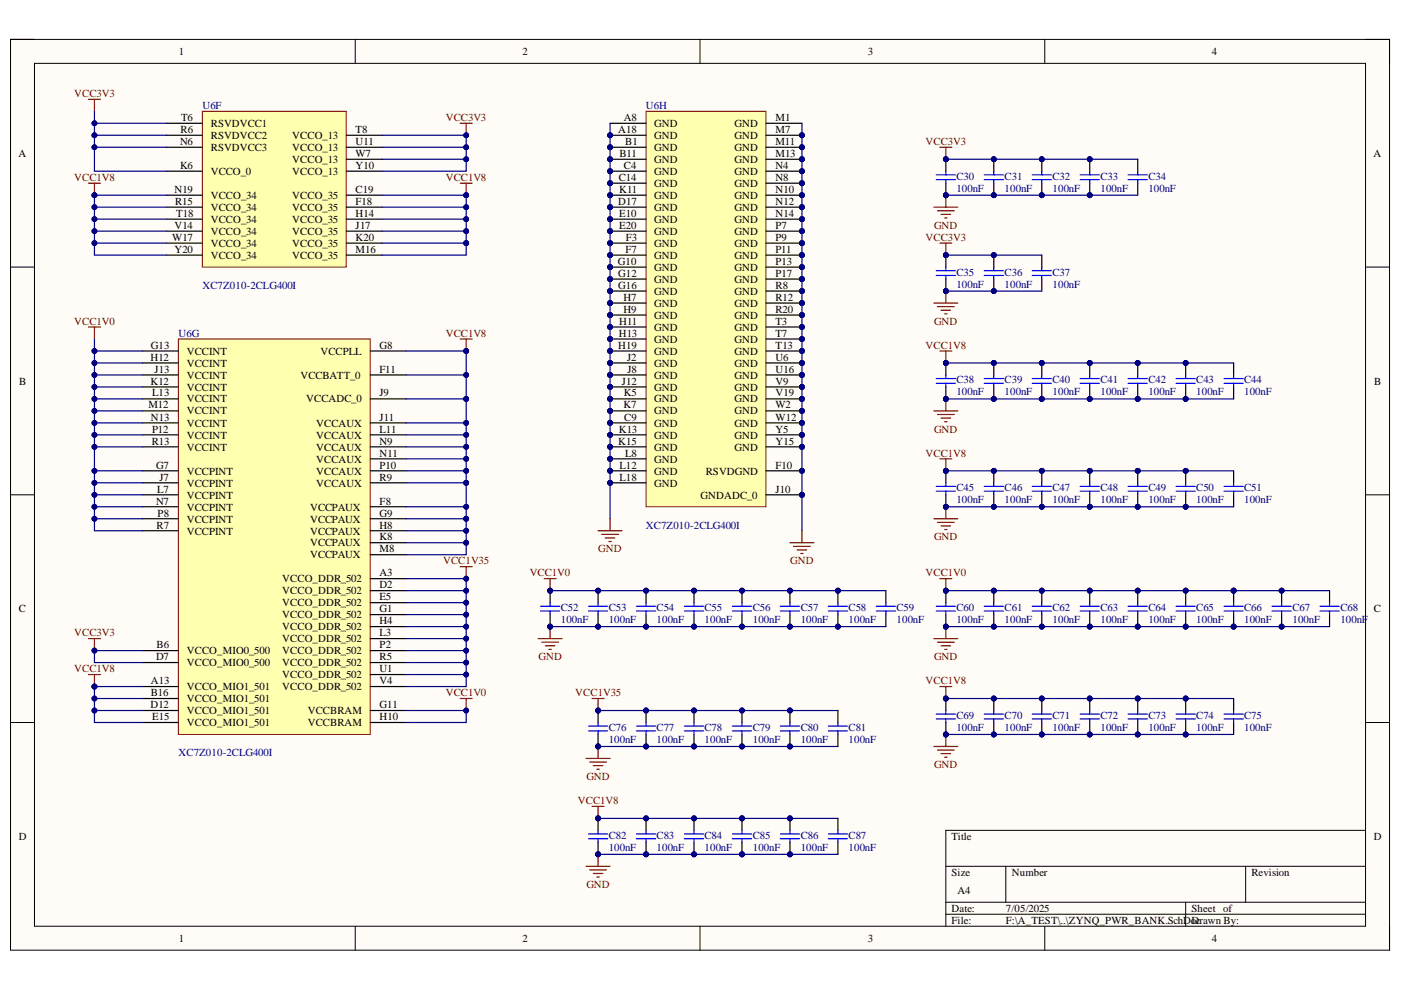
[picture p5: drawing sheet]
<svg xmlns="http://www.w3.org/2000/svg" width="297mm" height="210mm" viewBox="0 0 297 210" stroke-linecap="round" stroke-linejoin="round" font-family="sans-serif">
<defs><g id="words">
<g font-size="2.3">
<text x="37.9" y="11.7">1</text>
<text x="110.8" y="11.7">2</text>
<text x="184" y="11.7">3</text>
<text x="256.9" y="11.7">4</text>
<text x="38.3" y="28.2">R6</text>
<text x="38.4" y="25.6">T6</text>
<text x="44.7" y="26.9">RSVDVCC1</text>
<text x="44.7" y="29.5">RSVDVCC2</text>
<text x="61.9" y="29.5">VCCO_13</text>
<text x="75.4" y="28.2">T8</text>
<text x="131.1" y="28.2">A18</text>
<text x="132.3" y="25.6">A8</text>
<text x="138.7" y="29.5">GND</text>
<text x="138.7" y="26.9">GND</text>
<text x="155.7" y="29.5">GND</text>
<text x="155.7" y="26.9">GND</text>
<text x="164.4" y="28.2">M7</text>
<text x="164.4" y="25.6">M1</text>
<text x="3.9" y="33.3">A</text>
<text x="38.2" y="35.9">K6</text>
<text x="38.2" y="30.8">N6</text>
<text x="44.7" y="32">RSVDVCC3</text>
<text x="61.9" y="34.6">VCCO_13</text>
<text x="61.9" y="32">VCCO_13</text>
<text x="75.4" y="35.9">Y10</text>
<text x="75.4" y="33.3">W7</text>
<text x="75.4" y="30.8">U11</text>
<text x="131.3" y="33.3">B11</text>
<text x="132.3" y="35.9">C4</text>
<text x="132.5" y="30.8">B1</text>
<text x="138.7" y="34.6">GND</text>
<text x="138.7" y="32">GND</text>
<text x="155.7" y="34.6">GND</text>
<text x="155.7" y="32">GND</text>
<text x="164.4" y="35.9">N4</text>
<text x="164.4" y="33.3">M13</text>
<text x="164.4" y="30.8">M11</text>
<text x="291.2" y="33.3">A</text>
<text x="37" y="40.9">N19</text>
<text x="44.7" y="37.1">VCCO_0</text>
<text x="61.9" y="37.1">VCCO_13</text>
<text x="75.4" y="40.9">C19</text>
<text x="131.2" y="38.4">C14</text>
<text x="131.3" y="40.9">K11</text>
<text x="138.7" y="39.7">GND</text>
<text x="138.7" y="37.1">GND</text>
<text x="155.7" y="39.7">GND</text>
<text x="155.7" y="37.1">GND</text>
<text x="164.4" y="40.9">N10</text>
<text x="164.4" y="38.4">N8</text>
<text x="37.2" y="43.5">R15</text>
<text x="37.3" y="46">T18</text>
<text x="44.7" y="47.3">VCCO_34</text>
<text x="44.7" y="44.7">VCCO_34</text>
<text x="44.7" y="42.2">VCCO_34</text>
<text x="61.9" y="47.3">VCCO_35</text>
<text x="61.9" y="44.7">VCCO_35</text>
<text x="61.9" y="42.2">VCCO_35</text>
<text x="75.4" y="46">H14</text>
<text x="75.4" y="43.5">F18</text>
<text x="131.1" y="43.5">D17</text>
<text x="131.3" y="46">E10</text>
<text x="138.7" y="47.3">GND</text>
<text x="138.7" y="44.7">GND</text>
<text x="138.7" y="42.2">GND</text>
<text x="155.7" y="47.3">GND</text>
<text x="155.7" y="44.7">GND</text>
<text x="155.7" y="42.2">GND</text>
<text x="164.4" y="46">N14</text>
<text x="164.4" y="43.5">N12</text>
<text x="36.5" y="51.1">W17</text>
<text x="37" y="53.6">Y20</text>
<text x="37" y="48.5">V14</text>
<text x="44.7" y="52.3">VCCO_34</text>
<text x="44.7" y="49.8">VCCO_34</text>
<text x="61.9" y="52.3">VCCO_35</text>
<text x="61.9" y="49.8">VCCO_35</text>
<text x="75.4" y="53.6">M16</text>
<text x="75.4" y="51.1">K20</text>
<text x="75.4" y="48.5">J17</text>
<text x="131.3" y="48.5">E20</text>
<text x="132.6" y="53.6">F7</text>
<text x="132.7" y="51.1">F3</text>
<text x="138.7" y="52.3">GND</text>
<text x="138.7" y="49.8">GND</text>
<text x="155.7" y="52.3">GND</text>
<text x="155.7" y="49.8">GND</text>
<text x="164.4" y="53.6">P11</text>
<text x="164.4" y="51.1">P9</text>
<text x="164.4" y="48.5">P7</text>
<text x="44.7" y="54.9">VCCO_34</text>
<text x="61.9" y="54.9">VCCO_35</text>
<text x="131" y="56.2">G10</text>
<text x="131.1" y="58.7">G12</text>
<text x="138.7" y="60">GND</text>
<text x="138.7" y="57.4">GND</text>
<text x="138.7" y="54.9">GND</text>
<text x="155.7" y="60">GND</text>
<text x="155.7" y="57.4">GND</text>
<text x="155.7" y="54.9">GND</text>
<text x="164.4" y="58.7">P17</text>
<text x="164.4" y="56.2">P13</text>
<text x="131.1" y="61.2">G16</text>
<text x="132.2" y="63.8">H7</text>
<text x="138.7" y="65">GND</text>
<text x="138.7" y="62.5">GND</text>
<text x="155.7" y="65">GND</text>
<text x="155.7" y="62.5">GND</text>
<text x="164.4" y="63.8">R12</text>
<text x="164.4" y="61.2">R8</text>
<text x="131.2" y="71.4">H13</text>
<text x="131.3" y="68.8">H11</text>
<text x="132.2" y="66.3">H9</text>
<text x="138.7" y="70.1">GND</text>
<text x="138.7" y="67.6">GND</text>
<text x="155.7" y="70.1">GND</text>
<text x="155.7" y="67.6">GND</text>
<text x="164.4" y="71.4">T7</text>
<text x="164.4" y="68.8">T3</text>
<text x="164.4" y="66.3">R20</text>
<text x="31.9" y="76.5">H12</text>
<text x="32" y="73.9">G13</text>
<text x="39.6" y="77.7">VCCINT</text>
<text x="39.6" y="75.2">VCCINT</text>
<text x="68" y="75.2">VCCPLL</text>
<text x="80.5" y="73.9">G8</text>
<text x="131.1" y="73.9">H19</text>
<text x="132.9" y="76.5">J2</text>
<text x="138.7" y="77.7">GND</text>
<text x="138.7" y="75.2">GND</text>
<text x="138.7" y="72.6">GND</text>
<text x="155.7" y="77.7">GND</text>
<text x="155.7" y="75.2">GND</text>
<text x="155.7" y="72.6">GND</text>
<text x="164.4" y="76.5">U6</text>
<text x="164.4" y="73.9">T13</text>
<text x="4.1" y="81.5">B</text>
<text x="31.9" y="81.5">K12</text>
<text x="32.8" y="79">J13</text>
<text x="39.6" y="82.8">VCCINT</text>
<text x="39.6" y="80.3">VCCINT</text>
<text x="63.7" y="80.3">VCCBATT_0</text>
<text x="80.5" y="79">F11</text>
<text x="131.8" y="81.5">J12</text>
<text x="133" y="79">J8</text>
<text x="138.7" y="82.8">GND</text>
<text x="138.7" y="80.3">GND</text>
<text x="155.7" y="82.8">GND</text>
<text x="155.7" y="80.3">GND</text>
<text x="164.4" y="81.5">V9</text>
<text x="164.4" y="79">U16</text>
<text x="291.4" y="81.5">B</text>
<text x="31.5" y="86.6">M12</text>
<text x="32" y="89.2">N13</text>
<text x="32.2" y="84.1">L13</text>
<text x="39.6" y="87.9">VCCINT</text>
<text x="39.6" y="85.3">VCCINT</text>
<text x="64.9" y="85.3">VCCADC_0</text>
<text x="80.5" y="89.2">J11</text>
<text x="80.5" y="84.1">J9</text>
<text x="132.2" y="86.6">K7</text>
<text x="132.3" y="84.1">K5</text>
<text x="132.4" y="89.2">C9</text>
<text x="138.7" y="87.9">GND</text>
<text x="138.7" y="85.3">GND</text>
<text x="155.7" y="87.9">GND</text>
<text x="155.7" y="85.3">GND</text>
<text x="164.4" y="89.2">W12</text>
<text x="164.4" y="86.6">W2</text>
<text x="164.4" y="84.1">V19</text>
<text x="32.2" y="94.3">R13</text>
<text x="32.2" y="91.8">P12</text>
<text x="39.6" y="95.6">VCCINT</text>
<text x="39.6" y="93">VCCINT</text>
<text x="39.6" y="90.5">VCCINT</text>
<text x="67" y="95.6">VCCAUX</text>
<text x="67" y="93">VCCAUX</text>
<text x="67" y="90.5">VCCAUX</text>
<text x="80.5" y="94.3">N9</text>
<text x="80.5" y="91.8">L11</text>
<text x="131.1" y="94.3">K15</text>
<text x="131.2" y="91.8">K13</text>
<text x="138.7" y="95.6">GND</text>
<text x="138.7" y="93">GND</text>
<text x="138.7" y="90.5">GND</text>
<text x="155.7" y="95.6">GND</text>
<text x="155.7" y="93">GND</text>
<text x="155.7" y="90.5">GND</text>
<text x="164.4" y="94.3">Y15</text>
<text x="164.4" y="91.8">Y5</text>
<text x="33.1" y="99.4">G7</text>
<text x="33.9" y="101.9">J7</text>
<text x="39.6" y="100.6">VCCPINT</text>
<text x="67" y="98.1">VCCAUX</text>
<text x="67" y="100.6">VCCAUX</text>
<text x="80.5" y="96.8">N11</text>
<text x="80.5" y="101.9">R9</text>
<text x="80.5" y="99.4">P10</text>
<text x="131.3" y="101.9">L18</text>
<text x="131.3" y="99.4">L12</text>
<text x="132.5" y="96.8">L8</text>
<text x="138.7" y="100.6">GND</text>
<text x="138.7" y="98.1">GND</text>
<text x="149.6" y="100.6">RSVDGND</text>
<text x="164.4" y="99.4">F10</text>
<text x="33.1" y="107">N7</text>
<text x="33.3" y="104.4">L7</text>
<text x="39.6" y="105.7">VCCPINT</text>
<text x="39.6" y="103.2">VCCPINT</text>
<text x="67" y="103.2">VCCAUX</text>
<text x="80.5" y="107">F8</text>
<text x="138.7" y="103.2">GND</text>
<text x="148.5" y="105.7">GNDADC_0</text>
<text x="164.4" y="104.4">J10</text>
<text x="33.2" y="112.1">R7</text>
<text x="33.4" y="109.5">P8</text>
<text x="39.6" y="113.3">VCCPINT</text>
<text x="39.6" y="110.8">VCCPINT</text>
<text x="39.6" y="108.3">VCCPINT</text>
<text x="65.8" y="113.3">VCCPAUX</text>
<text x="65.8" y="108.3">VCCPAUX</text>
<text x="65.8" y="110.8">VCCPAUX</text>
<text x="80.5" y="112.1">H8</text>
<text x="80.5" y="109.5">G9</text>
<text x="65.8" y="118.4">VCCPAUX</text>
<text x="65.8" y="115.9">VCCPAUX</text>
<text x="80.5" y="117.1">M8</text>
<text x="80.5" y="114.6">K8</text>
<text x="59.8" y="123.5">VCCO_DDR_502</text>
<text x="80.5" y="124.7">D2</text>
<text x="80.5" y="122.2">A3</text>
<text x="4" y="129.8">C</text>
<text x="59.8" y="131.1">VCCO_DDR_502</text>
<text x="59.8" y="128.6">VCCO_DDR_502</text>
<text x="59.8" y="126">VCCO_DDR_502</text>
<text x="80.5" y="129.8">G1</text>
<text x="80.5" y="127.3">E5</text>
<text x="291.3" y="129.8">C</text>
<text x="33.2" y="137.4">B6</text>
<text x="59.8" y="136.2">VCCO_DDR_502</text>
<text x="59.8" y="133.6">VCCO_DDR_502</text>
<text x="80.5" y="137.4">P2</text>
<text x="80.5" y="134.9">L3</text>
<text x="80.5" y="132.4">H4</text>
<text x="33.1" y="140">D7</text>
<text x="39.6" y="141.2">VCCO_MIO0_500</text>
<text x="39.6" y="138.7">VCCO_MIO0_500</text>
<text x="59.8" y="143.8">VCCO_DDR_502</text>
<text x="59.8" y="141.2">VCCO_DDR_502</text>
<text x="59.8" y="138.7">VCCO_DDR_502</text>
<text x="80.5" y="142.5">U1</text>
<text x="80.5" y="140">R5</text>
<text x="32" y="147.6">B16</text>
<text x="32" y="145">A13</text>
<text x="39.6" y="148.9">VCCO_MIO1_501</text>
<text x="39.6" y="146.3">VCCO_MIO1_501</text>
<text x="59.8" y="146.3">VCCO_DDR_502</text>
<text x="80.5" y="145">V4</text>
<text x="31.9" y="150.2">D12</text>
<text x="32.2" y="152.7">E15</text>
<text x="39.6" y="154">VCCO_MIO1_501</text>
<text x="39.6" y="151.5">VCCO_MIO1_501</text>
<text x="65.2" y="154">VCCBRAM</text>
<text x="65.2" y="151.5">VCCBRAM</text>
<text x="80.5" y="152.7">H10</text>
<text x="80.5" y="150.2">G11</text>
<text x="4" y="178.1">D</text>
<text x="201.8" y="178.1">Title</text>
<text x="291.3" y="178.1">D</text>
<text x="201.8" y="185.7">Size</text>
<text x="214.5" y="185.7">Number</text>
<text x="265.3" y="185.7">Revision</text>
<text x="203" y="189.5">A4</text>
<text x="201.8" y="193.3">Date:</text>
<text x="201.8" y="195.9">File:</text>
<text x="213.3" y="193.3">7/05/2025</text>
<text x="213.3" y="195.9">F:\A_TEST\..\ZYNQ_PWR_BANK.SchDoDcrawn By:</text>
<text x="252.6" y="193.3">Sheet of</text>
<text x="37.9" y="199.7">1</text>
<text x="110.8" y="199.7">2</text>
<text x="184" y="199.7">3</text>
<text x="256.9" y="199.7">4</text>
</g>
<g font-size="2.3" fill="#800000">
<text x="15.7" y="20.5">VCC3V3</text>
<text x="94.5" y="25.6">VCC3V3</text>
<text x="196.3" y="30.8">VCC3V3</text>
<text x="15.7" y="38.4">VCC1V8</text>
<text x="94.5" y="38.4">VCC1V8</text>
<text x="196.3" y="51.1">VCC3V3</text>
<text x="198" y="48.5">GND</text>
<text x="15.7" y="68.8">VCC1V0</text>
<text x="94.5" y="71.4">VCC1V8</text>
<text x="198" y="68.8">GND</text>
<text x="196.3" y="73.9">VCC1V8</text>
<text x="198" y="91.8">GND</text>
<text x="196.3" y="96.8">VCC1V8</text>
<text x="93.9" y="119.7">VCC1V35</text>
<text x="126.9" y="117.1">GND</text>
<text x="167.6" y="119.7">GND</text>
<text x="198" y="114.6">GND</text>
<text x="112.3" y="122.2">VCC1V0</text>
<text x="196.3" y="122.2">VCC1V0</text>
<text x="15.7" y="134.9">VCC3V3</text>
<text x="15.7" y="142.5">VCC1V8</text>
<text x="114.2" y="140">GND</text>
<text x="198" y="140">GND</text>
<text x="94.5" y="147.6">VCC1V0</text>
<text x="121.9" y="147.6">VCC1V35</text>
<text x="196.3" y="145">VCC1V8</text>
<text x="124.3" y="165.4">GND</text>
<text x="198" y="162.9">GND</text>
<text x="122.5" y="170.5">VCC1V8</text>
<text x="124.3" y="188.3">GND</text>
</g>
<g font-size="2.3" fill="#000080">
<text x="42.9" y="23.1">U6F</text>
<text x="136.9" y="23.1">U6H</text>
<text x="202.8" y="40.7">100nF</text>
<text x="202.8" y="38.1">C30</text>
<text x="213" y="40.7">100nF</text>
<text x="213" y="38.1">C31</text>
<text x="223.2" y="40.7">100nF</text>
<text x="223.2" y="38.1">C32</text>
<text x="233.3" y="40.7">100nF</text>
<text x="233.3" y="38.1">C33</text>
<text x="243.5" y="40.7">100nF</text>
<text x="243.5" y="38.1">C34</text>
<text x="202.8" y="58.4">C35</text>
<text x="213" y="58.4">C36</text>
<text x="223.2" y="58.4">C37</text>
<text x="42.9" y="61.2">XC7Z010-2CLG400I</text>
<text x="202.8" y="61">100nF</text>
<text x="213" y="61">100nF</text>
<text x="223.2" y="61">100nF</text>
<text x="37.8" y="71.4">U6G</text>
<text x="202.8" y="83.8">100nF</text>
<text x="202.8" y="81.3">C38</text>
<text x="213" y="83.8">100nF</text>
<text x="213" y="81.3">C39</text>
<text x="223.2" y="83.8">100nF</text>
<text x="223.2" y="81.3">C40</text>
<text x="233.3" y="83.8">100nF</text>
<text x="233.3" y="81.3">C41</text>
<text x="243.5" y="83.8">100nF</text>
<text x="243.5" y="81.3">C42</text>
<text x="253.6" y="83.8">100nF</text>
<text x="253.6" y="81.3">C43</text>
<text x="263.8" y="83.8">100nF</text>
<text x="263.8" y="81.3">C44</text>
<text x="202.8" y="106.7">100nF</text>
<text x="202.8" y="104.2">C45</text>
<text x="213" y="106.7">100nF</text>
<text x="213" y="104.2">C46</text>
<text x="223.2" y="106.7">100nF</text>
<text x="223.2" y="104.2">C47</text>
<text x="233.3" y="106.7">100nF</text>
<text x="233.3" y="104.2">C48</text>
<text x="243.5" y="106.7">100nF</text>
<text x="243.5" y="104.2">C49</text>
<text x="253.6" y="106.7">100nF</text>
<text x="253.6" y="104.2">C50</text>
<text x="263.8" y="106.7">100nF</text>
<text x="263.8" y="104.2">C51</text>
<text x="136.9" y="112.1">XC7Z010-2CLG400I</text>
<text x="118.9" y="129.6">C52</text>
<text x="129.1" y="129.6">C53</text>
<text x="139.2" y="129.6">C54</text>
<text x="149.4" y="129.6">C55</text>
<text x="159.6" y="129.6">C56</text>
<text x="169.8" y="129.6">C57</text>
<text x="179.9" y="129.6">C58</text>
<text x="190.1" y="129.6">C59</text>
<text x="202.8" y="129.6">C60</text>
<text x="213" y="129.6">C61</text>
<text x="223.2" y="129.6">C62</text>
<text x="233.3" y="129.6">C63</text>
<text x="243.5" y="129.6">C64</text>
<text x="253.6" y="129.6">C65</text>
<text x="263.8" y="129.6">C66</text>
<text x="274" y="129.6">C67</text>
<text x="284.2" y="129.6">C68</text>
<text x="118.9" y="132.1">100nF</text>
<text x="129.1" y="132.1">100nF</text>
<text x="139.2" y="132.1">100nF</text>
<text x="149.4" y="132.1">100nF</text>
<text x="159.6" y="132.1">100nF</text>
<text x="169.8" y="132.1">100nF</text>
<text x="179.9" y="132.1">100nF</text>
<text x="190.1" y="132.1">100nF</text>
<text x="202.8" y="132.1">100nF</text>
<text x="213" y="132.1">100nF</text>
<text x="223.2" y="132.1">100nF</text>
<text x="233.3" y="132.1">100nF</text>
<text x="243.5" y="132.1">100nF</text>
<text x="253.6" y="132.1">100nF</text>
<text x="263.8" y="132.1">100nF</text>
<text x="274" y="132.1">100nF</text>
<text x="284.2" y="132.1">100nF</text>
<text x="129.1" y="155">C76</text>
<text x="139.2" y="155">C77</text>
<text x="149.4" y="155">C78</text>
<text x="159.6" y="155">C79</text>
<text x="169.8" y="155">C80</text>
<text x="179.9" y="155">C81</text>
<text x="202.8" y="155">100nF</text>
<text x="202.8" y="152.5">C69</text>
<text x="213" y="155">100nF</text>
<text x="213" y="152.5">C70</text>
<text x="223.2" y="155">100nF</text>
<text x="223.2" y="152.5">C71</text>
<text x="233.3" y="155">100nF</text>
<text x="233.3" y="152.5">C72</text>
<text x="243.5" y="155">100nF</text>
<text x="243.5" y="152.5">C73</text>
<text x="253.6" y="155">100nF</text>
<text x="253.6" y="152.5">C74</text>
<text x="263.8" y="155">100nF</text>
<text x="263.8" y="152.5">C75</text>
<text x="37.8" y="160.4">XC7Z010-2CLG400I</text>
<text x="129.1" y="157.6">100nF</text>
<text x="139.2" y="157.6">100nF</text>
<text x="149.4" y="157.6">100nF</text>
<text x="159.6" y="157.6">100nF</text>
<text x="169.8" y="157.6">100nF</text>
<text x="179.9" y="157.6">100nF</text>
<text x="129.1" y="177.9">C82</text>
<text x="139.2" y="177.9">C83</text>
<text x="149.4" y="177.9">C84</text>
<text x="159.6" y="177.9">C85</text>
<text x="169.8" y="177.9">C86</text>
<text x="179.9" y="177.9">C87</text>
<text x="129.1" y="180.4">100nF</text>
<text x="139.2" y="180.4">100nF</text>
<text x="149.4" y="180.4">100nF</text>
<text x="159.6" y="180.4">100nF</text>
<text x="169.8" y="180.4">100nF</text>
<text x="179.9" y="180.4">100nF</text>
</g>
</g></defs>
<path d="M2.2 8.4h292.4v193.1h-292.4z" fill-rule="evenodd" fill="#fffcf8"/>
<path d="M2.2 8.4h292.4v193.1h-292.4z" fill="none" stroke="#000" stroke-width=".21"/>
<path d="M7.3 13.4h282.2v183h-282.2z" fill-rule="evenodd" fill="#fffcf8"/>
<g fill="none" stroke="#000" stroke-width=".21">
<path d="M2.2 8.4h5.1M7.3 13.4h282.2v183h-282.2zM75.3 8.4v5M148.4 8.4v5M221.5 8.4v5M289.5 8.4h5.1v5M2.2 56.6h5.1M289.5 56.6h5.1M2.2 104.9h5.1M289.5 104.9h5.1M2.2 153.2h5.1M289.5 153.2h5.1"/>
<path d="M289.5 176.1h-89v20.3M75.3 196.4v5.1M148.4 196.4v5.1M200.5 183.7h89M200.5 191.3h89M200.5 193.8h89M213.3 183.7v7.6M221.5 196.4v5.1M251.4 191.3v5.1M264.1 183.7v7.6M294.6 196.4v5.1"/>
</g>
<path d="M42.9 23.6h30.5v33h-30.5z" fill-rule="evenodd" fill="#ffffb0"/>
<path d="M42.9 23.6h30.5v33h-30.5z" fill="none" stroke="#800000" stroke-width=".21"/>
<g fill="none" stroke="#000" stroke-width=".25">
<path d="M35.3 36.3h7.6M35.3 31.2h7.6M35.3 28.7h7.6M35.3 26.1h7.6M73.4 36.3h7.6M73.4 33.8h7.6M73.4 31.2h7.6M73.4 28.7h7.6M35.3 54.1h7.6M35.3 51.5h7.6M35.3 49h7.6M35.3 46.5h7.6"/>
<path d="M35.3 43.9h7.6M35.3 41.4h7.6M73.4 54.1h7.6M73.4 51.5h7.6M73.4 49h7.6M73.4 46.5h7.6M73.4 43.9h7.6M73.4 41.4h7.6"/>
</g>
<path d="M37.8 71.9h40.7v83.8h-40.7z" fill-rule="evenodd" fill="#ffffb0"/>
<path d="M37.8 71.9h40.7v83.8h-40.7z" fill="none" stroke="#800000" stroke-width=".21"/>
<g fill="none" stroke="#000" stroke-width=".25">
<path d="M30.2 74.4h7.6M30.2 79.5h7.6M30.2 77h7.6M78.5 74.4h7.6M78.5 79.5h7.6M30.2 99.8h7.6M30.2 94.7h7.6M30.2 92.2h7.6M30.2 89.7h7.6M30.2 87.1h7.6M30.2 84.6h7.6M30.2 82h7.6"/>
<path d="M78.5 99.8h7.6M78.5 97.3h7.6M78.5 94.7h7.6M78.5 92.2h7.6M78.5 89.7h7.6M78.5 84.6h7.6M30.2 112.5h7.6M30.2 110h7.6M30.2 107.4h7.6M30.2 104.9h7.6M30.2 102.4h7.6M78.5 112.5h7.6"/>
<path d="M78.5 110h7.6M78.5 107.4h7.6M78.5 102.4h7.6M78.5 117.6h7.6M78.5 115.1h7.6M30.2 137.9h7.6M78.5 137.9h7.6M78.5 135.4h7.6M78.5 132.9h7.6M78.5 130.3h7.6M78.5 127.8h7.6M78.5 125.2h7.6"/>
<path d="M78.5 122.7h7.6M30.2 153.2h7.6M30.2 150.6h7.6M30.2 148.1h7.6M30.2 145.6h7.6M30.2 140.5h7.6M78.5 153.2h7.6M78.5 150.6h7.6M78.5 145.6h7.6M78.5 140.5h7.6M78.5 143h7.6"/>
</g>
<circle cx="170" cy="94.7" r=".51" fill="#000080"/>
<circle cx="170" cy="94.7" r=".51" fill="none" stroke="#000080" stroke-width=".21"/>
<circle cx="170" cy="92.2" r=".51" fill="#000080"/>
<circle cx="170" cy="92.2" r=".51" fill="none" stroke="#000080" stroke-width=".21"/>
<circle cx="170" cy="89.7" r=".51" fill="#000080"/>
<circle cx="170" cy="89.7" r=".51" fill="none" stroke="#000080" stroke-width=".21"/>
<circle cx="170" cy="87.1" r=".51" fill="#000080"/>
<circle cx="170" cy="87.1" r=".51" fill="none" stroke="#000080" stroke-width=".21"/>
<circle cx="170" cy="84.6" r=".51" fill="#000080"/>
<circle cx="170" cy="84.6" r=".51" fill="none" stroke="#000080" stroke-width=".21"/>
<circle cx="170" cy="82" r=".51" fill="#000080"/>
<circle cx="170" cy="82" r=".51" fill="none" stroke="#000080" stroke-width=".21"/>
<circle cx="170" cy="79.5" r=".51" fill="#000080"/>
<circle cx="170" cy="79.5" r=".51" fill="none" stroke="#000080" stroke-width=".21"/>
<circle cx="170" cy="77" r=".51" fill="#000080"/>
<circle cx="170" cy="77" r=".51" fill="none" stroke="#000080" stroke-width=".21"/>
<circle cx="170" cy="74.4" r=".51" fill="#000080"/>
<circle cx="170" cy="74.4" r=".51" fill="none" stroke="#000080" stroke-width=".21"/>
<circle cx="170" cy="71.9" r=".51" fill="#000080"/>
<circle cx="170" cy="71.9" r=".51" fill="none" stroke="#000080" stroke-width=".21"/>
<circle cx="170" cy="69.3" r=".51" fill="#000080"/>
<circle cx="170" cy="69.3" r=".51" fill="none" stroke="#000080" stroke-width=".21"/>
<circle cx="170" cy="66.8" r=".51" fill="#000080"/>
<circle cx="170" cy="66.8" r=".51" fill="none" stroke="#000080" stroke-width=".21"/>
<circle cx="170" cy="64.3" r=".51" fill="#000080"/>
<circle cx="170" cy="64.3" r=".51" fill="none" stroke="#000080" stroke-width=".21"/>
<circle cx="170" cy="61.7" r=".51" fill="#000080"/>
<circle cx="170" cy="61.7" r=".51" fill="none" stroke="#000080" stroke-width=".21"/>
<circle cx="170" cy="59.2" r=".51" fill="#000080"/>
<circle cx="170" cy="59.2" r=".51" fill="none" stroke="#000080" stroke-width=".21"/>
<circle cx="170" cy="56.6" r=".51" fill="#000080"/>
<circle cx="170" cy="56.6" r=".51" fill="none" stroke="#000080" stroke-width=".21"/>
<circle cx="170" cy="54.1" r=".51" fill="#000080"/>
<circle cx="170" cy="54.1" r=".51" fill="none" stroke="#000080" stroke-width=".21"/>
<circle cx="170" cy="51.5" r=".51" fill="#000080"/>
<circle cx="170" cy="51.5" r=".51" fill="none" stroke="#000080" stroke-width=".21"/>
<circle cx="170" cy="49" r=".51" fill="#000080"/>
<circle cx="170" cy="49" r=".51" fill="none" stroke="#000080" stroke-width=".21"/>
<circle cx="170" cy="46.5" r=".51" fill="#000080"/>
<circle cx="170" cy="46.5" r=".51" fill="none" stroke="#000080" stroke-width=".21"/>
<circle cx="170" cy="43.9" r=".51" fill="#000080"/>
<circle cx="170" cy="43.9" r=".51" fill="none" stroke="#000080" stroke-width=".21"/>
<circle cx="170" cy="41.4" r=".51" fill="#000080"/>
<circle cx="170" cy="41.4" r=".51" fill="none" stroke="#000080" stroke-width=".21"/>
<circle cx="170" cy="38.8" r=".51" fill="#000080"/>
<circle cx="170" cy="38.8" r=".51" fill="none" stroke="#000080" stroke-width=".21"/>
<circle cx="170" cy="36.3" r=".51" fill="#000080"/>
<circle cx="170" cy="36.3" r=".51" fill="none" stroke="#000080" stroke-width=".21"/>
<circle cx="170" cy="33.8" r=".51" fill="#000080"/>
<circle cx="170" cy="33.8" r=".51" fill="none" stroke="#000080" stroke-width=".21"/>
<circle cx="170" cy="31.2" r=".51" fill="#000080"/>
<circle cx="170" cy="31.2" r=".51" fill="none" stroke="#000080" stroke-width=".21"/>
<circle cx="170" cy="28.7" r=".51" fill="#000080"/>
<circle cx="170" cy="28.7" r=".51" fill="none" stroke="#000080" stroke-width=".21"/>
<circle cx="129.3" cy="102.4" r=".51" fill="#000080"/>
<circle cx="129.3" cy="102.4" r=".51" fill="none" stroke="#000080" stroke-width=".21"/>
<circle cx="129.3" cy="99.8" r=".51" fill="#000080"/>
<circle cx="129.3" cy="99.8" r=".51" fill="none" stroke="#000080" stroke-width=".21"/>
<circle cx="129.3" cy="97.3" r=".51" fill="#000080"/>
<circle cx="129.3" cy="97.3" r=".51" fill="none" stroke="#000080" stroke-width=".21"/>
<circle cx="129.3" cy="94.7" r=".51" fill="#000080"/>
<circle cx="129.3" cy="94.7" r=".51" fill="none" stroke="#000080" stroke-width=".21"/>
<circle cx="129.3" cy="92.2" r=".51" fill="#000080"/>
<circle cx="129.3" cy="92.2" r=".51" fill="none" stroke="#000080" stroke-width=".21"/>
<circle cx="129.3" cy="89.7" r=".51" fill="#000080"/>
<circle cx="129.3" cy="89.7" r=".51" fill="none" stroke="#000080" stroke-width=".21"/>
<circle cx="129.3" cy="87.1" r=".51" fill="#000080"/>
<circle cx="129.3" cy="87.1" r=".51" fill="none" stroke="#000080" stroke-width=".21"/>
<circle cx="129.3" cy="84.6" r=".51" fill="#000080"/>
<circle cx="129.3" cy="84.6" r=".51" fill="none" stroke="#000080" stroke-width=".21"/>
<circle cx="129.3" cy="82" r=".51" fill="#000080"/>
<circle cx="129.3" cy="82" r=".51" fill="none" stroke="#000080" stroke-width=".21"/>
<circle cx="129.3" cy="79.5" r=".51" fill="#000080"/>
<circle cx="129.3" cy="79.5" r=".51" fill="none" stroke="#000080" stroke-width=".21"/>
<circle cx="129.3" cy="77" r=".51" fill="#000080"/>
<circle cx="129.3" cy="77" r=".51" fill="none" stroke="#000080" stroke-width=".21"/>
<circle cx="129.3" cy="74.4" r=".51" fill="#000080"/>
<circle cx="129.3" cy="74.4" r=".51" fill="none" stroke="#000080" stroke-width=".21"/>
<circle cx="129.3" cy="71.9" r=".51" fill="#000080"/>
<circle cx="129.3" cy="71.9" r=".51" fill="none" stroke="#000080" stroke-width=".21"/>
<circle cx="129.3" cy="69.3" r=".51" fill="#000080"/>
<circle cx="129.3" cy="69.3" r=".51" fill="none" stroke="#000080" stroke-width=".21"/>
<circle cx="129.3" cy="66.8" r=".51" fill="#000080"/>
<circle cx="129.3" cy="66.8" r=".51" fill="none" stroke="#000080" stroke-width=".21"/>
<circle cx="129.3" cy="64.3" r=".51" fill="#000080"/>
<circle cx="129.3" cy="64.3" r=".51" fill="none" stroke="#000080" stroke-width=".21"/>
<circle cx="129.3" cy="61.7" r=".51" fill="#000080"/>
<circle cx="129.3" cy="61.7" r=".51" fill="none" stroke="#000080" stroke-width=".21"/>
<circle cx="129.3" cy="59.2" r=".51" fill="#000080"/>
<circle cx="129.3" cy="59.2" r=".51" fill="none" stroke="#000080" stroke-width=".21"/>
<circle cx="129.3" cy="56.6" r=".51" fill="#000080"/>
<circle cx="129.3" cy="56.6" r=".51" fill="none" stroke="#000080" stroke-width=".21"/>
<circle cx="129.3" cy="54.1" r=".51" fill="#000080"/>
<circle cx="129.3" cy="54.1" r=".51" fill="none" stroke="#000080" stroke-width=".21"/>
<circle cx="129.3" cy="51.5" r=".51" fill="#000080"/>
<circle cx="129.3" cy="51.5" r=".51" fill="none" stroke="#000080" stroke-width=".21"/>
<circle cx="129.3" cy="49" r=".51" fill="#000080"/>
<circle cx="129.3" cy="49" r=".51" fill="none" stroke="#000080" stroke-width=".21"/>
<circle cx="129.3" cy="46.5" r=".51" fill="#000080"/>
<circle cx="129.3" cy="46.5" r=".51" fill="none" stroke="#000080" stroke-width=".21"/>
<circle cx="129.3" cy="43.9" r=".51" fill="#000080"/>
<circle cx="129.3" cy="43.9" r=".51" fill="none" stroke="#000080" stroke-width=".21"/>
<circle cx="129.3" cy="41.4" r=".51" fill="#000080"/>
<circle cx="129.3" cy="41.4" r=".51" fill="none" stroke="#000080" stroke-width=".21"/>
<circle cx="129.3" cy="38.8" r=".51" fill="#000080"/>
<circle cx="129.3" cy="38.8" r=".51" fill="none" stroke="#000080" stroke-width=".21"/>
<circle cx="129.3" cy="36.3" r=".51" fill="#000080"/>
<circle cx="129.3" cy="36.3" r=".51" fill="none" stroke="#000080" stroke-width=".21"/>
<circle cx="129.3" cy="33.8" r=".51" fill="#000080"/>
<circle cx="129.3" cy="33.8" r=".51" fill="none" stroke="#000080" stroke-width=".21"/>
<circle cx="129.3" cy="31.2" r=".51" fill="#000080"/>
<circle cx="129.3" cy="31.2" r=".51" fill="none" stroke="#000080" stroke-width=".21"/>
<circle cx="129.3" cy="28.7" r=".51" fill="#000080"/>
<circle cx="129.3" cy="28.7" r=".51" fill="none" stroke="#000080" stroke-width=".21"/>
<circle cx="170" cy="99.8" r=".51" fill="#000080"/>
<circle cx="170" cy="99.8" r=".51" fill="none" stroke="#000080" stroke-width=".21"/>
<circle cx="170" cy="104.9" r=".51" fill="#000080"/>
<circle cx="170" cy="104.9" r=".51" fill="none" stroke="#000080" stroke-width=".21"/>
<path d="M137 23.6h25.4v83.8h-25.4z" fill-rule="evenodd" fill="#ffffb0"/>
<path d="M137 23.6h25.4v83.8h-25.4z" fill="none" stroke="#800000" stroke-width=".21"/>
<path d="M162.4 94.7h7.6" fill="none" stroke="#000" stroke-width=".25"/>
<circle cx="170" cy="94.7" r=".51" fill="#000080"/>
<circle cx="170" cy="94.7" r=".51" fill="none" stroke="#000080" stroke-width=".21"/>
<path d="M162.4 92.2h7.6" fill="none" stroke="#000" stroke-width=".25"/>
<circle cx="170" cy="92.2" r=".51" fill="#000080"/>
<circle cx="170" cy="92.2" r=".51" fill="none" stroke="#000080" stroke-width=".21"/>
<path d="M162.4 89.7h7.6" fill="none" stroke="#000" stroke-width=".25"/>
<circle cx="170" cy="89.7" r=".51" fill="#000080"/>
<circle cx="170" cy="89.7" r=".51" fill="none" stroke="#000080" stroke-width=".21"/>
<path d="M162.4 87.1h7.6" fill="none" stroke="#000" stroke-width=".25"/>
<circle cx="170" cy="87.1" r=".51" fill="#000080"/>
<circle cx="170" cy="87.1" r=".51" fill="none" stroke="#000080" stroke-width=".21"/>
<path d="M162.4 84.6h7.6" fill="none" stroke="#000" stroke-width=".25"/>
<circle cx="170" cy="84.6" r=".51" fill="#000080"/>
<circle cx="170" cy="84.6" r=".51" fill="none" stroke="#000080" stroke-width=".21"/>
<path d="M162.4 82h7.6" fill="none" stroke="#000" stroke-width=".25"/>
<circle cx="170" cy="82" r=".51" fill="#000080"/>
<circle cx="170" cy="82" r=".51" fill="none" stroke="#000080" stroke-width=".21"/>
<path d="M162.4 79.5h7.6" fill="none" stroke="#000" stroke-width=".25"/>
<circle cx="170" cy="79.5" r=".51" fill="#000080"/>
<circle cx="170" cy="79.5" r=".51" fill="none" stroke="#000080" stroke-width=".21"/>
<path d="M162.4 77h7.6" fill="none" stroke="#000" stroke-width=".25"/>
<circle cx="170" cy="77" r=".51" fill="#000080"/>
<circle cx="170" cy="77" r=".51" fill="none" stroke="#000080" stroke-width=".21"/>
<path d="M162.4 74.4h7.6" fill="none" stroke="#000" stroke-width=".25"/>
<circle cx="170" cy="74.4" r=".51" fill="#000080"/>
<circle cx="170" cy="74.4" r=".51" fill="none" stroke="#000080" stroke-width=".21"/>
<path d="M162.4 71.9h7.6" fill="none" stroke="#000" stroke-width=".25"/>
<circle cx="170" cy="71.9" r=".51" fill="#000080"/>
<circle cx="170" cy="71.9" r=".51" fill="none" stroke="#000080" stroke-width=".21"/>
<path d="M162.4 69.3h7.6" fill="none" stroke="#000" stroke-width=".25"/>
<circle cx="170" cy="69.3" r=".51" fill="#000080"/>
<circle cx="170" cy="69.3" r=".51" fill="none" stroke="#000080" stroke-width=".21"/>
<path d="M162.4 66.8h7.6" fill="none" stroke="#000" stroke-width=".25"/>
<circle cx="170" cy="66.8" r=".51" fill="#000080"/>
<circle cx="170" cy="66.8" r=".51" fill="none" stroke="#000080" stroke-width=".21"/>
<path d="M162.4 64.3h7.6" fill="none" stroke="#000" stroke-width=".25"/>
<circle cx="170" cy="64.3" r=".51" fill="#000080"/>
<circle cx="170" cy="64.3" r=".51" fill="none" stroke="#000080" stroke-width=".21"/>
<path d="M162.4 61.7h7.6" fill="none" stroke="#000" stroke-width=".25"/>
<circle cx="170" cy="61.7" r=".51" fill="#000080"/>
<circle cx="170" cy="61.7" r=".51" fill="none" stroke="#000080" stroke-width=".21"/>
<path d="M162.4 59.2h7.6" fill="none" stroke="#000" stroke-width=".25"/>
<circle cx="170" cy="59.2" r=".51" fill="#000080"/>
<circle cx="170" cy="59.2" r=".51" fill="none" stroke="#000080" stroke-width=".21"/>
<path d="M162.4 56.6h7.6" fill="none" stroke="#000" stroke-width=".25"/>
<circle cx="170" cy="56.6" r=".51" fill="#000080"/>
<circle cx="170" cy="56.6" r=".51" fill="none" stroke="#000080" stroke-width=".21"/>
<path d="M162.4 54.1h7.6" fill="none" stroke="#000" stroke-width=".25"/>
<circle cx="170" cy="54.1" r=".51" fill="#000080"/>
<circle cx="170" cy="54.1" r=".51" fill="none" stroke="#000080" stroke-width=".21"/>
<path d="M162.4 51.5h7.6" fill="none" stroke="#000" stroke-width=".25"/>
<circle cx="170" cy="51.5" r=".51" fill="#000080"/>
<circle cx="170" cy="51.5" r=".51" fill="none" stroke="#000080" stroke-width=".21"/>
<path d="M162.4 49h7.6" fill="none" stroke="#000" stroke-width=".25"/>
<circle cx="170" cy="49" r=".51" fill="#000080"/>
<circle cx="170" cy="49" r=".51" fill="none" stroke="#000080" stroke-width=".21"/>
<path d="M162.4 46.5h7.6" fill="none" stroke="#000" stroke-width=".25"/>
<circle cx="170" cy="46.5" r=".51" fill="#000080"/>
<circle cx="170" cy="46.5" r=".51" fill="none" stroke="#000080" stroke-width=".21"/>
<path d="M162.4 43.9h7.6" fill="none" stroke="#000" stroke-width=".25"/>
<circle cx="170" cy="43.9" r=".51" fill="#000080"/>
<circle cx="170" cy="43.9" r=".51" fill="none" stroke="#000080" stroke-width=".21"/>
<path d="M162.4 41.4h7.6" fill="none" stroke="#000" stroke-width=".25"/>
<circle cx="170" cy="41.4" r=".51" fill="#000080"/>
<circle cx="170" cy="41.4" r=".51" fill="none" stroke="#000080" stroke-width=".21"/>
<path d="M162.4 38.8h7.6" fill="none" stroke="#000" stroke-width=".25"/>
<circle cx="170" cy="38.8" r=".51" fill="#000080"/>
<circle cx="170" cy="38.8" r=".51" fill="none" stroke="#000080" stroke-width=".21"/>
<path d="M162.4 36.3h7.6" fill="none" stroke="#000" stroke-width=".25"/>
<circle cx="170" cy="36.3" r=".51" fill="#000080"/>
<circle cx="170" cy="36.3" r=".51" fill="none" stroke="#000080" stroke-width=".21"/>
<path d="M162.4 33.8h7.6" fill="none" stroke="#000" stroke-width=".25"/>
<circle cx="170" cy="33.8" r=".51" fill="#000080"/>
<circle cx="170" cy="33.8" r=".51" fill="none" stroke="#000080" stroke-width=".21"/>
<path d="M162.4 31.2h7.6" fill="none" stroke="#000" stroke-width=".25"/>
<circle cx="170" cy="31.2" r=".51" fill="#000080"/>
<circle cx="170" cy="31.2" r=".51" fill="none" stroke="#000080" stroke-width=".21"/>
<path d="M162.4 28.7h7.6" fill="none" stroke="#000" stroke-width=".25"/>
<circle cx="170" cy="28.7" r=".51" fill="#000080"/>
<circle cx="170" cy="28.7" r=".51" fill="none" stroke="#000080" stroke-width=".21"/>
<path d="M162.4 26.1h7.6M129.3 102.4h7.7" fill="none" stroke="#000" stroke-width=".25"/>
<circle cx="129.3" cy="102.4" r=".51" fill="#000080"/>
<circle cx="129.3" cy="102.4" r=".51" fill="none" stroke="#000080" stroke-width=".21"/>
<path d="M129.3 99.8h7.7" fill="none" stroke="#000" stroke-width=".25"/>
<circle cx="129.3" cy="99.8" r=".51" fill="#000080"/>
<circle cx="129.3" cy="99.8" r=".51" fill="none" stroke="#000080" stroke-width=".21"/>
<path d="M129.3 97.3h7.7" fill="none" stroke="#000" stroke-width=".25"/>
<circle cx="129.3" cy="97.3" r=".51" fill="#000080"/>
<circle cx="129.3" cy="97.3" r=".51" fill="none" stroke="#000080" stroke-width=".21"/>
<path d="M129.3 94.7h7.7" fill="none" stroke="#000" stroke-width=".25"/>
<circle cx="129.3" cy="94.7" r=".51" fill="#000080"/>
<circle cx="129.3" cy="94.7" r=".51" fill="none" stroke="#000080" stroke-width=".21"/>
<path d="M129.3 92.2h7.7" fill="none" stroke="#000" stroke-width=".25"/>
<circle cx="129.3" cy="92.2" r=".51" fill="#000080"/>
<circle cx="129.3" cy="92.2" r=".51" fill="none" stroke="#000080" stroke-width=".21"/>
<path d="M129.3 89.7h7.7" fill="none" stroke="#000" stroke-width=".25"/>
<circle cx="129.3" cy="89.7" r=".51" fill="#000080"/>
<circle cx="129.3" cy="89.7" r=".51" fill="none" stroke="#000080" stroke-width=".21"/>
<path d="M129.3 87.1h7.7" fill="none" stroke="#000" stroke-width=".25"/>
<circle cx="129.3" cy="87.1" r=".51" fill="#000080"/>
<circle cx="129.3" cy="87.1" r=".51" fill="none" stroke="#000080" stroke-width=".21"/>
<path d="M129.3 84.6h7.7" fill="none" stroke="#000" stroke-width=".25"/>
<circle cx="129.3" cy="84.6" r=".51" fill="#000080"/>
<circle cx="129.3" cy="84.6" r=".51" fill="none" stroke="#000080" stroke-width=".21"/>
<path d="M129.3 82h7.7" fill="none" stroke="#000" stroke-width=".25"/>
<circle cx="129.3" cy="82" r=".51" fill="#000080"/>
<circle cx="129.3" cy="82" r=".51" fill="none" stroke="#000080" stroke-width=".21"/>
<path d="M129.3 79.5h7.7" fill="none" stroke="#000" stroke-width=".25"/>
<circle cx="129.3" cy="79.5" r=".51" fill="#000080"/>
<circle cx="129.3" cy="79.5" r=".51" fill="none" stroke="#000080" stroke-width=".21"/>
<path d="M129.3 77h7.7" fill="none" stroke="#000" stroke-width=".25"/>
<circle cx="129.3" cy="77" r=".51" fill="#000080"/>
<circle cx="129.3" cy="77" r=".51" fill="none" stroke="#000080" stroke-width=".21"/>
<path d="M129.3 74.4h7.7" fill="none" stroke="#000" stroke-width=".25"/>
<circle cx="129.3" cy="74.4" r=".51" fill="#000080"/>
<circle cx="129.3" cy="74.4" r=".51" fill="none" stroke="#000080" stroke-width=".21"/>
<path d="M129.3 71.9h7.7" fill="none" stroke="#000" stroke-width=".25"/>
<circle cx="129.3" cy="71.9" r=".51" fill="#000080"/>
<circle cx="129.3" cy="71.9" r=".51" fill="none" stroke="#000080" stroke-width=".21"/>
<path d="M129.3 69.3h7.7" fill="none" stroke="#000" stroke-width=".25"/>
<circle cx="129.3" cy="69.3" r=".51" fill="#000080"/>
<circle cx="129.3" cy="69.3" r=".51" fill="none" stroke="#000080" stroke-width=".21"/>
<path d="M129.3 66.8h7.7" fill="none" stroke="#000" stroke-width=".25"/>
<circle cx="129.3" cy="66.8" r=".51" fill="#000080"/>
<circle cx="129.3" cy="66.8" r=".51" fill="none" stroke="#000080" stroke-width=".21"/>
<path d="M129.3 64.3h7.7" fill="none" stroke="#000" stroke-width=".25"/>
<circle cx="129.3" cy="64.3" r=".51" fill="#000080"/>
<circle cx="129.3" cy="64.3" r=".51" fill="none" stroke="#000080" stroke-width=".21"/>
<path d="M129.3 61.7h7.7" fill="none" stroke="#000" stroke-width=".25"/>
<circle cx="129.3" cy="61.7" r=".51" fill="#000080"/>
<circle cx="129.3" cy="61.7" r=".51" fill="none" stroke="#000080" stroke-width=".21"/>
<path d="M129.3 59.2h7.7" fill="none" stroke="#000" stroke-width=".25"/>
<circle cx="129.3" cy="59.2" r=".51" fill="#000080"/>
<circle cx="129.3" cy="59.2" r=".51" fill="none" stroke="#000080" stroke-width=".21"/>
<path d="M129.3 56.6h7.7" fill="none" stroke="#000" stroke-width=".25"/>
<circle cx="129.3" cy="56.6" r=".51" fill="#000080"/>
<circle cx="129.3" cy="56.6" r=".51" fill="none" stroke="#000080" stroke-width=".21"/>
<path d="M129.3 54.1h7.7" fill="none" stroke="#000" stroke-width=".25"/>
<circle cx="129.3" cy="54.1" r=".51" fill="#000080"/>
<circle cx="129.3" cy="54.1" r=".51" fill="none" stroke="#000080" stroke-width=".21"/>
<path d="M129.3 51.5h7.7" fill="none" stroke="#000" stroke-width=".25"/>
<circle cx="129.3" cy="51.5" r=".51" fill="#000080"/>
<circle cx="129.3" cy="51.5" r=".51" fill="none" stroke="#000080" stroke-width=".21"/>
<path d="M129.3 49h7.7" fill="none" stroke="#000" stroke-width=".25"/>
<circle cx="129.3" cy="49" r=".51" fill="#000080"/>
<circle cx="129.3" cy="49" r=".51" fill="none" stroke="#000080" stroke-width=".21"/>
<path d="M129.3 46.5h7.7" fill="none" stroke="#000" stroke-width=".25"/>
<circle cx="129.3" cy="46.5" r=".51" fill="#000080"/>
<circle cx="129.3" cy="46.5" r=".51" fill="none" stroke="#000080" stroke-width=".21"/>
<path d="M129.3 43.9h7.7" fill="none" stroke="#000" stroke-width=".25"/>
<circle cx="129.3" cy="43.9" r=".51" fill="#000080"/>
<circle cx="129.3" cy="43.9" r=".51" fill="none" stroke="#000080" stroke-width=".21"/>
<path d="M129.3 41.4h7.7" fill="none" stroke="#000" stroke-width=".25"/>
<circle cx="129.3" cy="41.4" r=".51" fill="#000080"/>
<circle cx="129.3" cy="41.4" r=".51" fill="none" stroke="#000080" stroke-width=".21"/>
<path d="M129.3 38.8h7.7" fill="none" stroke="#000" stroke-width=".25"/>
<circle cx="129.3" cy="38.8" r=".51" fill="#000080"/>
<circle cx="129.3" cy="38.8" r=".51" fill="none" stroke="#000080" stroke-width=".21"/>
<path d="M129.3 36.3h7.7" fill="none" stroke="#000" stroke-width=".25"/>
<circle cx="129.3" cy="36.3" r=".51" fill="#000080"/>
<circle cx="129.3" cy="36.3" r=".51" fill="none" stroke="#000080" stroke-width=".21"/>
<path d="M129.3 33.8h7.7" fill="none" stroke="#000" stroke-width=".25"/>
<circle cx="129.3" cy="33.8" r=".51" fill="#000080"/>
<circle cx="129.3" cy="33.8" r=".51" fill="none" stroke="#000080" stroke-width=".21"/>
<path d="M129.3 31.2h7.7" fill="none" stroke="#000" stroke-width=".25"/>
<circle cx="129.3" cy="31.2" r=".51" fill="#000080"/>
<circle cx="129.3" cy="31.2" r=".51" fill="none" stroke="#000080" stroke-width=".21"/>
<path d="M129.3 28.7h7.7" fill="none" stroke="#000" stroke-width=".25"/>
<circle cx="129.3" cy="28.7" r=".51" fill="#000080"/>
<circle cx="129.3" cy="28.7" r=".51" fill="none" stroke="#000080" stroke-width=".21"/>
<path d="M129.3 26.1h7.7M162.4 99.8h7.6" fill="none" stroke="#000" stroke-width=".25"/>
<circle cx="170" cy="99.8" r=".51" fill="#000080"/>
<circle cx="170" cy="99.8" r=".51" fill="none" stroke="#000080" stroke-width=".21"/>
<path d="M162.4 104.9h7.6" fill="none" stroke="#000" stroke-width=".25"/>
<circle cx="170" cy="104.9" r=".51" fill="#000080"/>
<circle cx="170" cy="104.9" r=".51" fill="none" stroke="#000080" stroke-width=".21"/>
<path d="M18.8 69.3h2.5M20 69.3v2.6M18.8 135.4h2.5M20 135.4v2.5" fill="none" stroke="#800000" stroke-width=".25"/>
<circle cx="20" cy="137.9" r=".51" fill="#000080"/>
<circle cx="20" cy="137.9" r=".51" fill="none" stroke="#000080" stroke-width=".21"/>
<path d="M18.8 143h2.5M20 143v2.6" fill="none" stroke="#800000" stroke-width=".25"/>
<circle cx="20" cy="145.6" r=".51" fill="#000080"/>
<circle cx="20" cy="145.6" r=".51" fill="none" stroke="#000080" stroke-width=".21"/>
<path d="M97.6 71.9h2.5M98.8 71.9v2.5" fill="none" stroke="#800000" stroke-width=".25"/>
<circle cx="98.8" cy="74.4" r=".51" fill="#000080"/>
<circle cx="98.8" cy="74.4" r=".51" fill="none" stroke="#000080" stroke-width=".21"/>
<path d="M97.6 120.2h2.5M98.8 120.2v2.5" fill="none" stroke="#800000" stroke-width=".25"/>
<circle cx="98.8" cy="122.7" r=".51" fill="#000080"/>
<circle cx="98.8" cy="122.7" r=".51" fill="none" stroke="#000080" stroke-width=".21"/>
<path d="M97.6 148.1h2.5M98.8 148.1v2.5" fill="none" stroke="#800000" stroke-width=".25"/>
<circle cx="98.8" cy="150.6" r=".51" fill="#000080"/>
<circle cx="98.8" cy="150.6" r=".51" fill="none" stroke="#000080" stroke-width=".21"/>
<path d="M18.8 21.1h2.5M18.8 38.8h2.5M20 21.1v2.5M20 38.8v2.6" fill="none" stroke="#800000" stroke-width=".25"/>
<circle cx="20" cy="41.4" r=".51" fill="#000080"/>
<circle cx="20" cy="41.4" r=".51" fill="none" stroke="#000080" stroke-width=".21"/>
<path d="M97.6 38.8h2.5M98.8 38.8v2.6" fill="none" stroke="#800000" stroke-width=".25"/>
<circle cx="98.8" cy="41.4" r=".51" fill="#000080"/>
<circle cx="98.8" cy="41.4" r=".51" fill="none" stroke="#000080" stroke-width=".21"/>
<path d="M97.6 26.1h2.5M98.8 26.1v2.6" fill="none" stroke="#800000" stroke-width=".25"/>
<circle cx="98.8" cy="28.7" r=".51" fill="#000080"/>
<circle cx="98.8" cy="28.7" r=".51" fill="none" stroke="#000080" stroke-width=".21"/>
<g fill="none" stroke="#800000" stroke-width=".25">
<path d="M198 43.9h5.1M198.8 44.7h3.5M199.5 45.5h2.1M200.3 46.2h.5M200.5 41.4v2.5M126.8 112.5h5.1M127.6 113.3h3.5M128.3 114.1h2.1M129.1 114.8h.5M129.3 110v2.5M167.5 115.1h5.1M168.2 115.8h3.6"/>
<path d="M169 116.6h2M169.8 117.4h.5M170 112.5v2.6"/>
</g>
<circle cx="200.5" cy="41.4" r=".51" fill="#000080"/>
<circle cx="200.5" cy="41.4" r=".51" fill="none" stroke="#000080" stroke-width=".21"/>
<circle cx="200.5" cy="41.4" r=".51" fill="#000080"/>
<circle cx="200.5" cy="41.4" r=".51" fill="none" stroke="#000080" stroke-width=".21"/>
<circle cx="200.5" cy="33.8" r=".51" fill="#000080"/>
<circle cx="200.5" cy="33.8" r=".51" fill="none" stroke="#000080" stroke-width=".21"/>
<path d="M200.5 38.8v2.6" fill="none" stroke="#000" stroke-width=".25"/>
<circle cx="200.5" cy="41.4" r=".51" fill="#000080"/>
<circle cx="200.5" cy="41.4" r=".51" fill="none" stroke="#000080" stroke-width=".21"/>
<path d="M200.5 33.8v2.5" fill="none" stroke="#000" stroke-width=".25"/>
<circle cx="200.5" cy="33.8" r=".51" fill="#000080"/>
<circle cx="200.5" cy="33.8" r=".51" fill="none" stroke="#000080" stroke-width=".21"/>
<path d="M198.5 37.1h4.1M198.5 38.1h4.1M200.5 36.3v.8M200.5 38.1v.7" fill="none" stroke="#00f" stroke-width=".25"/>
<circle cx="210.7" cy="41.4" r=".51" fill="#000080"/>
<circle cx="210.7" cy="41.4" r=".51" fill="none" stroke="#000080" stroke-width=".21"/>
<circle cx="210.7" cy="33.8" r=".51" fill="#000080"/>
<circle cx="210.7" cy="33.8" r=".51" fill="none" stroke="#000080" stroke-width=".21"/>
<path d="M210.7 38.8v2.6" fill="none" stroke="#000" stroke-width=".25"/>
<circle cx="210.7" cy="41.4" r=".51" fill="#000080"/>
<circle cx="210.7" cy="41.4" r=".51" fill="none" stroke="#000080" stroke-width=".21"/>
<path d="M210.7 33.8v2.5" fill="none" stroke="#000" stroke-width=".25"/>
<circle cx="210.7" cy="33.8" r=".51" fill="#000080"/>
<circle cx="210.7" cy="33.8" r=".51" fill="none" stroke="#000080" stroke-width=".21"/>
<path d="M208.7 37.1h4M208.7 38.1h4M210.7 36.3v.8M210.7 38.1v.7" fill="none" stroke="#00f" stroke-width=".25"/>
<circle cx="220.9" cy="41.4" r=".51" fill="#000080"/>
<circle cx="220.9" cy="41.4" r=".51" fill="none" stroke="#000080" stroke-width=".21"/>
<circle cx="220.9" cy="33.8" r=".51" fill="#000080"/>
<circle cx="220.9" cy="33.8" r=".51" fill="none" stroke="#000080" stroke-width=".21"/>
<path d="M220.9 38.8v2.6" fill="none" stroke="#000" stroke-width=".25"/>
<circle cx="220.9" cy="41.4" r=".51" fill="#000080"/>
<circle cx="220.9" cy="41.4" r=".51" fill="none" stroke="#000080" stroke-width=".21"/>
<path d="M220.9 33.8v2.5" fill="none" stroke="#000" stroke-width=".25"/>
<circle cx="220.9" cy="33.8" r=".51" fill="#000080"/>
<circle cx="220.9" cy="33.8" r=".51" fill="none" stroke="#000080" stroke-width=".21"/>
<path d="M218.8 37.1h4.1M218.8 38.1h4.1M220.9 36.3v.8M220.9 38.1v.7" fill="none" stroke="#00f" stroke-width=".25"/>
<circle cx="231" cy="41.4" r=".51" fill="#000080"/>
<circle cx="231" cy="41.4" r=".51" fill="none" stroke="#000080" stroke-width=".21"/>
<circle cx="231" cy="33.8" r=".51" fill="#000080"/>
<circle cx="231" cy="33.8" r=".51" fill="none" stroke="#000080" stroke-width=".21"/>
<path d="M231 38.8v2.6" fill="none" stroke="#000" stroke-width=".25"/>
<circle cx="231" cy="41.4" r=".51" fill="#000080"/>
<circle cx="231" cy="41.4" r=".51" fill="none" stroke="#000080" stroke-width=".21"/>
<path d="M231 33.8v2.5" fill="none" stroke="#000" stroke-width=".25"/>
<circle cx="231" cy="33.8" r=".51" fill="#000080"/>
<circle cx="231" cy="33.8" r=".51" fill="none" stroke="#000080" stroke-width=".21"/>
<path d="M229 37.1h4.1M229 38.1h4.1M231 36.3v.8M231 38.1v.7M239.2 37.1h4.1M239.2 38.1h4.1M241.2 36.3v.8M241.2 38.1v.7" fill="none" stroke="#00f" stroke-width=".25"/>
<path d="M241.2 33.8v2.5M241.2 38.8v2.6" fill="none" stroke="#000" stroke-width=".25"/>
<path d="M199.3 31.2h2.5M200.5 31.2v2.6" fill="none" stroke="#800000" stroke-width=".25"/>
<circle cx="200.5" cy="33.8" r=".51" fill="#000080"/>
<circle cx="200.5" cy="33.8" r=".51" fill="none" stroke="#000080" stroke-width=".21"/>
<path d="M198 64.3h5.1M198.8 65h3.5M199.5 65.8h2.1M200.3 66.5h.5M200.5 61.7v2.6" fill="none" stroke="#800000" stroke-width=".25"/>
<circle cx="200.5" cy="61.7" r=".51" fill="#000080"/>
<circle cx="200.5" cy="61.7" r=".51" fill="none" stroke="#000080" stroke-width=".21"/>
<circle cx="200.5" cy="61.7" r=".51" fill="#000080"/>
<circle cx="200.5" cy="61.7" r=".51" fill="none" stroke="#000080" stroke-width=".21"/>
<circle cx="200.5" cy="54.1" r=".51" fill="#000080"/>
<circle cx="200.5" cy="54.1" r=".51" fill="none" stroke="#000080" stroke-width=".21"/>
<path d="M200.5 59.2v2.5" fill="none" stroke="#000" stroke-width=".25"/>
<circle cx="200.5" cy="61.7" r=".51" fill="#000080"/>
<circle cx="200.5" cy="61.7" r=".51" fill="none" stroke="#000080" stroke-width=".21"/>
<path d="M200.5 54.1v2.5" fill="none" stroke="#000" stroke-width=".25"/>
<circle cx="200.5" cy="54.1" r=".51" fill="#000080"/>
<circle cx="200.5" cy="54.1" r=".51" fill="none" stroke="#000080" stroke-width=".21"/>
<path d="M198.5 57.4h4.1M198.5 58.4h4.1M200.5 56.6v.8M200.5 58.4v.8" fill="none" stroke="#00f" stroke-width=".25"/>
<circle cx="210.7" cy="61.7" r=".51" fill="#000080"/>
<circle cx="210.7" cy="61.7" r=".51" fill="none" stroke="#000080" stroke-width=".21"/>
<circle cx="210.7" cy="54.1" r=".51" fill="#000080"/>
<circle cx="210.7" cy="54.1" r=".51" fill="none" stroke="#000080" stroke-width=".21"/>
<path d="M210.7 59.2v2.5" fill="none" stroke="#000" stroke-width=".25"/>
<circle cx="210.7" cy="61.7" r=".51" fill="#000080"/>
<circle cx="210.7" cy="61.7" r=".51" fill="none" stroke="#000080" stroke-width=".21"/>
<path d="M210.7 54.1v2.5" fill="none" stroke="#000" stroke-width=".25"/>
<circle cx="210.7" cy="54.1" r=".51" fill="#000080"/>
<circle cx="210.7" cy="54.1" r=".51" fill="none" stroke="#000080" stroke-width=".21"/>
<path d="M208.7 57.4h4M208.7 58.4h4M210.7 56.6v.8M210.7 58.4v.8M218.8 57.4h4.1M218.8 58.4h4.1M220.9 56.6v.8M220.9 58.4v.8" fill="none" stroke="#00f" stroke-width=".25"/>
<path d="M220.9 54.1v2.5M220.9 59.2v2.5" fill="none" stroke="#000" stroke-width=".25"/>
<path d="M199.3 51.5h2.5M200.5 51.5v2.6" fill="none" stroke="#800000" stroke-width=".25"/>
<circle cx="200.5" cy="54.1" r=".51" fill="#000080"/>
<circle cx="200.5" cy="54.1" r=".51" fill="none" stroke="#000080" stroke-width=".21"/>
<path d="M198 87.1h5.1M198.8 87.9h3.5M199.5 88.6h2.1M200.3 89.4h.5M200.5 84.6v2.5" fill="none" stroke="#800000" stroke-width=".25"/>
<circle cx="200.5" cy="84.6" r=".51" fill="#000080"/>
<circle cx="200.5" cy="84.6" r=".51" fill="none" stroke="#000080" stroke-width=".21"/>
<circle cx="200.5" cy="84.6" r=".51" fill="#000080"/>
<circle cx="200.5" cy="84.6" r=".51" fill="none" stroke="#000080" stroke-width=".21"/>
<circle cx="200.5" cy="77" r=".51" fill="#000080"/>
<circle cx="200.5" cy="77" r=".51" fill="none" stroke="#000080" stroke-width=".21"/>
<path d="M200.5 82v2.6" fill="none" stroke="#000" stroke-width=".25"/>
<circle cx="200.5" cy="84.6" r=".51" fill="#000080"/>
<circle cx="200.5" cy="84.6" r=".51" fill="none" stroke="#000080" stroke-width=".21"/>
<path d="M200.5 77v2.5" fill="none" stroke="#000" stroke-width=".25"/>
<circle cx="200.5" cy="77" r=".51" fill="#000080"/>
<circle cx="200.5" cy="77" r=".51" fill="none" stroke="#000080" stroke-width=".21"/>
<path d="M200.5 79.5v.8M198.5 80.3h4.1M198.5 81.3h4.1M200.5 81.3v.7" fill="none" stroke="#00f" stroke-width=".25"/>
<circle cx="210.7" cy="84.6" r=".51" fill="#000080"/>
<circle cx="210.7" cy="84.6" r=".51" fill="none" stroke="#000080" stroke-width=".21"/>
<circle cx="210.7" cy="77" r=".51" fill="#000080"/>
<circle cx="210.7" cy="77" r=".51" fill="none" stroke="#000080" stroke-width=".21"/>
<path d="M210.7 82v2.6" fill="none" stroke="#000" stroke-width=".25"/>
<circle cx="210.7" cy="84.6" r=".51" fill="#000080"/>
<circle cx="210.7" cy="84.6" r=".51" fill="none" stroke="#000080" stroke-width=".21"/>
<path d="M210.7 77v2.5" fill="none" stroke="#000" stroke-width=".25"/>
<circle cx="210.7" cy="77" r=".51" fill="#000080"/>
<circle cx="210.7" cy="77" r=".51" fill="none" stroke="#000080" stroke-width=".21"/>
<path d="M210.7 79.5v.8M208.7 80.3h4M208.7 81.3h4M210.7 81.3v.7" fill="none" stroke="#00f" stroke-width=".25"/>
<circle cx="220.9" cy="84.6" r=".51" fill="#000080"/>
<circle cx="220.9" cy="84.6" r=".51" fill="none" stroke="#000080" stroke-width=".21"/>
<circle cx="220.9" cy="77" r=".51" fill="#000080"/>
<circle cx="220.9" cy="77" r=".51" fill="none" stroke="#000080" stroke-width=".21"/>
<path d="M220.9 82v2.6" fill="none" stroke="#000" stroke-width=".25"/>
<circle cx="220.9" cy="84.6" r=".51" fill="#000080"/>
<circle cx="220.9" cy="84.6" r=".51" fill="none" stroke="#000080" stroke-width=".21"/>
<path d="M220.9 77v2.5" fill="none" stroke="#000" stroke-width=".25"/>
<circle cx="220.9" cy="77" r=".51" fill="#000080"/>
<circle cx="220.9" cy="77" r=".51" fill="none" stroke="#000080" stroke-width=".21"/>
<path d="M220.9 79.5v.8M218.8 80.3h4.1M218.8 81.3h4.1M220.9 81.3v.7" fill="none" stroke="#00f" stroke-width=".25"/>
<circle cx="231" cy="84.6" r=".51" fill="#000080"/>
<circle cx="231" cy="84.6" r=".51" fill="none" stroke="#000080" stroke-width=".21"/>
<circle cx="231" cy="77" r=".51" fill="#000080"/>
<circle cx="231" cy="77" r=".51" fill="none" stroke="#000080" stroke-width=".21"/>
<path d="M231 82v2.6" fill="none" stroke="#000" stroke-width=".25"/>
<circle cx="231" cy="84.6" r=".51" fill="#000080"/>
<circle cx="231" cy="84.6" r=".51" fill="none" stroke="#000080" stroke-width=".21"/>
<path d="M231 77v2.5" fill="none" stroke="#000" stroke-width=".25"/>
<circle cx="231" cy="77" r=".51" fill="#000080"/>
<circle cx="231" cy="77" r=".51" fill="none" stroke="#000080" stroke-width=".21"/>
<path d="M231 79.5v.8M229 80.3h4.1M229 81.3h4.1M231 81.3v.7" fill="none" stroke="#00f" stroke-width=".25"/>
<circle cx="241.2" cy="84.6" r=".51" fill="#000080"/>
<circle cx="241.2" cy="84.6" r=".51" fill="none" stroke="#000080" stroke-width=".21"/>
<circle cx="241.2" cy="77" r=".51" fill="#000080"/>
<circle cx="241.2" cy="77" r=".51" fill="none" stroke="#000080" stroke-width=".21"/>
<path d="M241.2 82v2.6" fill="none" stroke="#000" stroke-width=".25"/>
<circle cx="241.2" cy="84.6" r=".51" fill="#000080"/>
<circle cx="241.2" cy="84.6" r=".51" fill="none" stroke="#000080" stroke-width=".21"/>
<path d="M241.2 77v2.5" fill="none" stroke="#000" stroke-width=".25"/>
<circle cx="241.2" cy="77" r=".51" fill="#000080"/>
<circle cx="241.2" cy="77" r=".51" fill="none" stroke="#000080" stroke-width=".21"/>
<path d="M241.2 79.5v.8M239.2 80.3h4.1M239.2 81.3h4.1M241.2 81.3v.7" fill="none" stroke="#00f" stroke-width=".25"/>
<circle cx="251.4" cy="84.6" r=".51" fill="#000080"/>
<circle cx="251.4" cy="84.6" r=".51" fill="none" stroke="#000080" stroke-width=".21"/>
<circle cx="251.4" cy="77" r=".51" fill="#000080"/>
<circle cx="251.4" cy="77" r=".51" fill="none" stroke="#000080" stroke-width=".21"/>
<path d="M251.4 82v2.6" fill="none" stroke="#000" stroke-width=".25"/>
<circle cx="251.4" cy="84.6" r=".51" fill="#000080"/>
<circle cx="251.4" cy="84.6" r=".51" fill="none" stroke="#000080" stroke-width=".21"/>
<path d="M251.4 77v2.5" fill="none" stroke="#000" stroke-width=".25"/>
<circle cx="251.4" cy="77" r=".51" fill="#000080"/>
<circle cx="251.4" cy="77" r=".51" fill="none" stroke="#000080" stroke-width=".21"/>
<path d="M251.4 79.5v.8M261.6 79.5v.8M249.4 80.3h4M249.4 81.3h4M251.4 81.3v.7M259.5 80.3h4.1M259.5 81.3h4.1M261.6 81.3v.7" fill="none" stroke="#00f" stroke-width=".25"/>
<path d="M261.6 77v2.5M261.6 82v2.6" fill="none" stroke="#000" stroke-width=".25"/>
<path d="M199.3 74.4h2.5M200.5 74.4v2.6" fill="none" stroke="#800000" stroke-width=".25"/>
<circle cx="200.5" cy="77" r=".51" fill="#000080"/>
<circle cx="200.5" cy="77" r=".51" fill="none" stroke="#000080" stroke-width=".21"/>
<path d="M198 110h5.1M198.8 110.7h3.5M199.5 111.5h2.1M200.3 112.3h.5M200.5 107.5v2.5" fill="none" stroke="#800000" stroke-width=".25"/>
<circle cx="200.5" cy="107.4" r=".51" fill="#000080"/>
<circle cx="200.5" cy="107.4" r=".51" fill="none" stroke="#000080" stroke-width=".21"/>
<circle cx="200.5" cy="107.4" r=".51" fill="#000080"/>
<circle cx="200.5" cy="107.4" r=".51" fill="none" stroke="#000080" stroke-width=".21"/>
<circle cx="200.5" cy="99.8" r=".51" fill="#000080"/>
<circle cx="200.5" cy="99.8" r=".51" fill="none" stroke="#000080" stroke-width=".21"/>
<path d="M200.5 104.9v2.6" fill="none" stroke="#000" stroke-width=".25"/>
<circle cx="200.5" cy="107.4" r=".51" fill="#000080"/>
<circle cx="200.5" cy="107.4" r=".51" fill="none" stroke="#000080" stroke-width=".21"/>
<path d="M200.5 99.8v2.6" fill="none" stroke="#000" stroke-width=".25"/>
<circle cx="200.5" cy="99.8" r=".51" fill="#000080"/>
<circle cx="200.5" cy="99.8" r=".51" fill="none" stroke="#000080" stroke-width=".21"/>
<path d="M198.5 103.1h4.1M198.5 104.1h4.1M200.5 102.4v.7M200.5 104.1v.8" fill="none" stroke="#00f" stroke-width=".25"/>
<circle cx="210.7" cy="107.4" r=".51" fill="#000080"/>
<circle cx="210.7" cy="107.4" r=".51" fill="none" stroke="#000080" stroke-width=".21"/>
<circle cx="210.7" cy="99.8" r=".51" fill="#000080"/>
<circle cx="210.7" cy="99.8" r=".51" fill="none" stroke="#000080" stroke-width=".21"/>
<path d="M210.7 104.9v2.6" fill="none" stroke="#000" stroke-width=".25"/>
<circle cx="210.7" cy="107.4" r=".51" fill="#000080"/>
<circle cx="210.7" cy="107.4" r=".51" fill="none" stroke="#000080" stroke-width=".21"/>
<path d="M210.7 99.8v2.6" fill="none" stroke="#000" stroke-width=".25"/>
<circle cx="210.7" cy="99.8" r=".51" fill="#000080"/>
<circle cx="210.7" cy="99.8" r=".51" fill="none" stroke="#000080" stroke-width=".21"/>
<path d="M208.7 103.1h4M208.7 104.1h4M210.7 102.4v.7M210.7 104.1v.8" fill="none" stroke="#00f" stroke-width=".25"/>
<circle cx="220.9" cy="107.4" r=".51" fill="#000080"/>
<circle cx="220.9" cy="107.4" r=".51" fill="none" stroke="#000080" stroke-width=".21"/>
<circle cx="220.9" cy="99.8" r=".51" fill="#000080"/>
<circle cx="220.9" cy="99.8" r=".51" fill="none" stroke="#000080" stroke-width=".21"/>
<path d="M220.9 104.9v2.6" fill="none" stroke="#000" stroke-width=".25"/>
<circle cx="220.9" cy="107.4" r=".51" fill="#000080"/>
<circle cx="220.9" cy="107.4" r=".51" fill="none" stroke="#000080" stroke-width=".21"/>
<path d="M220.9 99.8v2.6" fill="none" stroke="#000" stroke-width=".25"/>
<circle cx="220.9" cy="99.8" r=".51" fill="#000080"/>
<circle cx="220.9" cy="99.8" r=".51" fill="none" stroke="#000080" stroke-width=".21"/>
<path d="M218.8 103.1h4.1M218.8 104.1h4.1M220.9 102.4v.7M220.9 104.1v.8" fill="none" stroke="#00f" stroke-width=".25"/>
<circle cx="231" cy="107.4" r=".51" fill="#000080"/>
<circle cx="231" cy="107.4" r=".51" fill="none" stroke="#000080" stroke-width=".21"/>
<circle cx="231" cy="99.8" r=".51" fill="#000080"/>
<circle cx="231" cy="99.8" r=".51" fill="none" stroke="#000080" stroke-width=".21"/>
<path d="M231 104.9v2.6" fill="none" stroke="#000" stroke-width=".25"/>
<circle cx="231" cy="107.4" r=".51" fill="#000080"/>
<circle cx="231" cy="107.4" r=".51" fill="none" stroke="#000080" stroke-width=".21"/>
<path d="M231 99.8v2.6" fill="none" stroke="#000" stroke-width=".25"/>
<circle cx="231" cy="99.8" r=".51" fill="#000080"/>
<circle cx="231" cy="99.8" r=".51" fill="none" stroke="#000080" stroke-width=".21"/>
<path d="M229 103.1h4.1M229 104.1h4.1M231 102.4v.7M231 104.1v.8" fill="none" stroke="#00f" stroke-width=".25"/>
<circle cx="241.2" cy="107.4" r=".51" fill="#000080"/>
<circle cx="241.2" cy="107.4" r=".51" fill="none" stroke="#000080" stroke-width=".21"/>
<circle cx="241.2" cy="99.8" r=".51" fill="#000080"/>
<circle cx="241.2" cy="99.8" r=".51" fill="none" stroke="#000080" stroke-width=".21"/>
<path d="M241.2 104.9v2.6" fill="none" stroke="#000" stroke-width=".25"/>
<circle cx="241.2" cy="107.4" r=".51" fill="#000080"/>
<circle cx="241.2" cy="107.4" r=".51" fill="none" stroke="#000080" stroke-width=".21"/>
<path d="M241.2 99.8v2.6" fill="none" stroke="#000" stroke-width=".25"/>
<circle cx="241.2" cy="99.8" r=".51" fill="#000080"/>
<circle cx="241.2" cy="99.8" r=".51" fill="none" stroke="#000080" stroke-width=".21"/>
<path d="M239.2 103.1h4.1M239.2 104.1h4.1M241.2 102.4v.7M241.2 104.1v.8" fill="none" stroke="#00f" stroke-width=".25"/>
<circle cx="251.4" cy="107.4" r=".51" fill="#000080"/>
<circle cx="251.4" cy="107.4" r=".51" fill="none" stroke="#000080" stroke-width=".21"/>
<circle cx="251.4" cy="99.8" r=".51" fill="#000080"/>
<circle cx="251.4" cy="99.8" r=".51" fill="none" stroke="#000080" stroke-width=".21"/>
<path d="M251.4 104.9v2.6" fill="none" stroke="#000" stroke-width=".25"/>
<circle cx="251.4" cy="107.4" r=".51" fill="#000080"/>
<circle cx="251.4" cy="107.4" r=".51" fill="none" stroke="#000080" stroke-width=".21"/>
<path d="M251.4 99.8v2.6" fill="none" stroke="#000" stroke-width=".25"/>
<circle cx="251.4" cy="99.8" r=".51" fill="#000080"/>
<circle cx="251.4" cy="99.8" r=".51" fill="none" stroke="#000080" stroke-width=".21"/>
<path d="M249.4 103.1h4M249.4 104.1h4M251.4 102.4v.7M251.4 104.1v.8M259.5 103.1h4.1M259.5 104.1h4.1M261.6 102.4v.7M261.6 104.1v.8" fill="none" stroke="#00f" stroke-width=".25"/>
<path d="M261.6 99.8v2.6M261.6 104.9v2.6" fill="none" stroke="#000" stroke-width=".25"/>
<path d="M199.3 97.3h2.5M200.5 97.3v2.5" fill="none" stroke="#800000" stroke-width=".25"/>
<circle cx="200.5" cy="99.8" r=".51" fill="#000080"/>
<circle cx="200.5" cy="99.8" r=".51" fill="none" stroke="#000080" stroke-width=".21"/>
<path d="M198 135.4h5.1M198.8 136.2h3.5M199.5 136.9h2.1M200.3 137.7h.5M200.5 132.9v2.5" fill="none" stroke="#800000" stroke-width=".25"/>
<circle cx="200.5" cy="132.9" r=".51" fill="#000080"/>
<circle cx="200.5" cy="132.9" r=".51" fill="none" stroke="#000080" stroke-width=".21"/>
<circle cx="200.5" cy="132.9" r=".51" fill="#000080"/>
<circle cx="200.5" cy="132.9" r=".51" fill="none" stroke="#000080" stroke-width=".21"/>
<circle cx="200.5" cy="125.2" r=".51" fill="#000080"/>
<circle cx="200.5" cy="125.2" r=".51" fill="none" stroke="#000080" stroke-width=".21"/>
<path d="M200.5 130.3v2.6" fill="none" stroke="#000" stroke-width=".25"/>
<circle cx="200.5" cy="132.9" r=".51" fill="#000080"/>
<circle cx="200.5" cy="132.9" r=".51" fill="none" stroke="#000080" stroke-width=".21"/>
<path d="M200.5 125.2v2.6" fill="none" stroke="#000" stroke-width=".25"/>
<circle cx="200.5" cy="125.2" r=".51" fill="#000080"/>
<circle cx="200.5" cy="125.2" r=".51" fill="none" stroke="#000080" stroke-width=".21"/>
<path d="M198.5 128.5h4.1M198.5 129.6h4.1M200.5 127.8v.7M200.5 129.6v.7" fill="none" stroke="#00f" stroke-width=".25"/>
<circle cx="210.7" cy="132.9" r=".51" fill="#000080"/>
<circle cx="210.7" cy="132.9" r=".51" fill="none" stroke="#000080" stroke-width=".21"/>
<circle cx="210.7" cy="125.2" r=".51" fill="#000080"/>
<circle cx="210.7" cy="125.2" r=".51" fill="none" stroke="#000080" stroke-width=".21"/>
<path d="M210.7 130.3v2.6" fill="none" stroke="#000" stroke-width=".25"/>
<circle cx="210.7" cy="132.9" r=".51" fill="#000080"/>
<circle cx="210.7" cy="132.9" r=".51" fill="none" stroke="#000080" stroke-width=".21"/>
<path d="M210.7 125.2v2.6" fill="none" stroke="#000" stroke-width=".25"/>
<circle cx="210.7" cy="125.2" r=".51" fill="#000080"/>
<circle cx="210.7" cy="125.2" r=".51" fill="none" stroke="#000080" stroke-width=".21"/>
<path d="M208.7 128.5h4M208.7 129.6h4M210.7 127.8v.7M210.7 129.6v.7" fill="none" stroke="#00f" stroke-width=".25"/>
<circle cx="220.9" cy="132.9" r=".51" fill="#000080"/>
<circle cx="220.9" cy="132.9" r=".51" fill="none" stroke="#000080" stroke-width=".21"/>
<circle cx="220.9" cy="125.2" r=".51" fill="#000080"/>
<circle cx="220.9" cy="125.2" r=".51" fill="none" stroke="#000080" stroke-width=".21"/>
<path d="M220.9 130.3v2.6" fill="none" stroke="#000" stroke-width=".25"/>
<circle cx="220.9" cy="132.9" r=".51" fill="#000080"/>
<circle cx="220.9" cy="132.9" r=".51" fill="none" stroke="#000080" stroke-width=".21"/>
<path d="M220.9 125.2v2.6" fill="none" stroke="#000" stroke-width=".25"/>
<circle cx="220.9" cy="125.2" r=".51" fill="#000080"/>
<circle cx="220.9" cy="125.2" r=".51" fill="none" stroke="#000080" stroke-width=".21"/>
<path d="M218.8 128.5h4.1M218.8 129.6h4.1M220.9 127.8v.7M220.9 129.6v.7" fill="none" stroke="#00f" stroke-width=".25"/>
<circle cx="231" cy="132.9" r=".51" fill="#000080"/>
<circle cx="231" cy="132.9" r=".51" fill="none" stroke="#000080" stroke-width=".21"/>
<circle cx="231" cy="125.2" r=".51" fill="#000080"/>
<circle cx="231" cy="125.2" r=".51" fill="none" stroke="#000080" stroke-width=".21"/>
<path d="M231 130.3v2.6" fill="none" stroke="#000" stroke-width=".25"/>
<circle cx="231" cy="132.9" r=".51" fill="#000080"/>
<circle cx="231" cy="132.9" r=".51" fill="none" stroke="#000080" stroke-width=".21"/>
<path d="M231 125.2v2.6" fill="none" stroke="#000" stroke-width=".25"/>
<circle cx="231" cy="125.2" r=".51" fill="#000080"/>
<circle cx="231" cy="125.2" r=".51" fill="none" stroke="#000080" stroke-width=".21"/>
<path d="M229 128.5h4.1M229 129.6h4.1M231 127.8v.7M231 129.6v.7" fill="none" stroke="#00f" stroke-width=".25"/>
<circle cx="241.2" cy="132.9" r=".51" fill="#000080"/>
<circle cx="241.2" cy="132.9" r=".51" fill="none" stroke="#000080" stroke-width=".21"/>
<circle cx="241.2" cy="125.2" r=".51" fill="#000080"/>
<circle cx="241.2" cy="125.2" r=".51" fill="none" stroke="#000080" stroke-width=".21"/>
<path d="M241.2 130.3v2.6" fill="none" stroke="#000" stroke-width=".25"/>
<circle cx="241.2" cy="132.9" r=".51" fill="#000080"/>
<circle cx="241.2" cy="132.9" r=".51" fill="none" stroke="#000080" stroke-width=".21"/>
<path d="M241.2 125.2v2.6" fill="none" stroke="#000" stroke-width=".25"/>
<circle cx="241.2" cy="125.2" r=".51" fill="#000080"/>
<circle cx="241.2" cy="125.2" r=".51" fill="none" stroke="#000080" stroke-width=".21"/>
<path d="M239.2 128.5h4.1M239.2 129.6h4.1M241.2 127.8v.7M241.2 129.6v.7" fill="none" stroke="#00f" stroke-width=".25"/>
<circle cx="251.4" cy="132.9" r=".51" fill="#000080"/>
<circle cx="251.4" cy="132.9" r=".51" fill="none" stroke="#000080" stroke-width=".21"/>
<circle cx="251.4" cy="125.2" r=".51" fill="#000080"/>
<circle cx="251.4" cy="125.2" r=".51" fill="none" stroke="#000080" stroke-width=".21"/>
<path d="M251.4 130.3v2.6" fill="none" stroke="#000" stroke-width=".25"/>
<circle cx="251.4" cy="132.9" r=".51" fill="#000080"/>
<circle cx="251.4" cy="132.9" r=".51" fill="none" stroke="#000080" stroke-width=".21"/>
<path d="M251.4 125.2v2.6" fill="none" stroke="#000" stroke-width=".25"/>
<circle cx="251.4" cy="125.2" r=".51" fill="#000080"/>
<circle cx="251.4" cy="125.2" r=".51" fill="none" stroke="#000080" stroke-width=".21"/>
<path d="M249.4 128.5h4M249.4 129.6h4M251.4 127.8v.7M251.4 129.6v.7" fill="none" stroke="#00f" stroke-width=".25"/>
<circle cx="261.6" cy="132.9" r=".51" fill="#000080"/>
<circle cx="261.6" cy="132.9" r=".51" fill="none" stroke="#000080" stroke-width=".21"/>
<circle cx="261.6" cy="125.2" r=".51" fill="#000080"/>
<circle cx="261.6" cy="125.2" r=".51" fill="none" stroke="#000080" stroke-width=".21"/>
<path d="M261.6 130.3v2.6" fill="none" stroke="#000" stroke-width=".25"/>
<circle cx="261.6" cy="132.9" r=".51" fill="#000080"/>
<circle cx="261.6" cy="132.9" r=".51" fill="none" stroke="#000080" stroke-width=".21"/>
<path d="M261.6 125.2v2.6" fill="none" stroke="#000" stroke-width=".25"/>
<circle cx="261.6" cy="125.2" r=".51" fill="#000080"/>
<circle cx="261.6" cy="125.2" r=".51" fill="none" stroke="#000080" stroke-width=".21"/>
<path d="M259.5 128.5h4.1M259.5 129.6h4.1M261.6 127.8v.7M261.6 129.6v.7" fill="none" stroke="#00f" stroke-width=".25"/>
<path d="M199.3 122.7h2.5M200.5 122.7v2.5" fill="none" stroke="#800000" stroke-width=".25"/>
<circle cx="200.5" cy="125.2" r=".51" fill="#000080"/>
<circle cx="200.5" cy="125.2" r=".51" fill="none" stroke="#000080" stroke-width=".21"/>
<path d="M114.1 135.4h5.1M114.9 136.2h3.5M115.6 136.9h2.1M116.4 137.7h.5M116.6 132.9v2.5" fill="none" stroke="#800000" stroke-width=".25"/>
<circle cx="116.6" cy="132.9" r=".51" fill="#000080"/>
<circle cx="116.6" cy="132.9" r=".51" fill="none" stroke="#000080" stroke-width=".21"/>
<circle cx="126.8" cy="132.9" r=".51" fill="#000080"/>
<circle cx="126.8" cy="132.9" r=".51" fill="none" stroke="#000080" stroke-width=".21"/>
<circle cx="126.8" cy="125.2" r=".51" fill="#000080"/>
<circle cx="126.8" cy="125.2" r=".51" fill="none" stroke="#000080" stroke-width=".21"/>
<path d="M126.8 130.3v2.6" fill="none" stroke="#000" stroke-width=".25"/>
<circle cx="126.8" cy="132.9" r=".51" fill="#000080"/>
<circle cx="126.8" cy="132.9" r=".51" fill="none" stroke="#000080" stroke-width=".21"/>
<path d="M126.8 125.2v2.6" fill="none" stroke="#000" stroke-width=".25"/>
<circle cx="126.8" cy="125.2" r=".51" fill="#000080"/>
<circle cx="126.8" cy="125.2" r=".51" fill="none" stroke="#000080" stroke-width=".21"/>
<path d="M124.8 128.5h4M124.8 129.6h4M126.8 127.8v.7M126.8 129.6v.7" fill="none" stroke="#00f" stroke-width=".25"/>
<circle cx="137" cy="132.9" r=".51" fill="#000080"/>
<circle cx="137" cy="132.9" r=".51" fill="none" stroke="#000080" stroke-width=".21"/>
<circle cx="137" cy="125.2" r=".51" fill="#000080"/>
<circle cx="137" cy="125.2" r=".51" fill="none" stroke="#000080" stroke-width=".21"/>
<path d="M137 130.3v2.6" fill="none" stroke="#000" stroke-width=".25"/>
<circle cx="137" cy="132.9" r=".51" fill="#000080"/>
<circle cx="137" cy="132.9" r=".51" fill="none" stroke="#000080" stroke-width=".21"/>
<path d="M137 125.2v2.6" fill="none" stroke="#000" stroke-width=".25"/>
<circle cx="137" cy="125.2" r=".51" fill="#000080"/>
<circle cx="137" cy="125.2" r=".51" fill="none" stroke="#000080" stroke-width=".21"/>
<path d="M134.9 128.5h4.1M134.9 129.6h4.1M137 127.8v.7M137 129.6v.7" fill="none" stroke="#00f" stroke-width=".25"/>
<circle cx="147.1" cy="132.9" r=".51" fill="#000080"/>
<circle cx="147.1" cy="132.9" r=".51" fill="none" stroke="#000080" stroke-width=".21"/>
<circle cx="147.1" cy="125.2" r=".51" fill="#000080"/>
<circle cx="147.1" cy="125.2" r=".51" fill="none" stroke="#000080" stroke-width=".21"/>
<path d="M147.1 130.3v2.6" fill="none" stroke="#000" stroke-width=".25"/>
<circle cx="147.1" cy="132.9" r=".51" fill="#000080"/>
<circle cx="147.1" cy="132.9" r=".51" fill="none" stroke="#000080" stroke-width=".21"/>
<path d="M147.1 125.2v2.6" fill="none" stroke="#000" stroke-width=".25"/>
<circle cx="147.1" cy="125.2" r=".51" fill="#000080"/>
<circle cx="147.1" cy="125.2" r=".51" fill="none" stroke="#000080" stroke-width=".21"/>
<path d="M145.1 128.5h4.1M145.1 129.6h4.1M147.1 127.8v.7M147.1 129.6v.7" fill="none" stroke="#00f" stroke-width=".25"/>
<circle cx="157.3" cy="132.9" r=".51" fill="#000080"/>
<circle cx="157.3" cy="132.9" r=".51" fill="none" stroke="#000080" stroke-width=".21"/>
<circle cx="157.3" cy="125.2" r=".51" fill="#000080"/>
<circle cx="157.3" cy="125.2" r=".51" fill="none" stroke="#000080" stroke-width=".21"/>
<path d="M157.3 130.3v2.6" fill="none" stroke="#000" stroke-width=".25"/>
<circle cx="157.3" cy="132.9" r=".51" fill="#000080"/>
<circle cx="157.3" cy="132.9" r=".51" fill="none" stroke="#000080" stroke-width=".21"/>
<path d="M157.3 125.2v2.6" fill="none" stroke="#000" stroke-width=".25"/>
<circle cx="157.3" cy="125.2" r=".51" fill="#000080"/>
<circle cx="157.3" cy="125.2" r=".51" fill="none" stroke="#000080" stroke-width=".21"/>
<path d="M155.3 128.5h4M155.3 129.6h4M157.3 127.8v.7M157.3 129.6v.7" fill="none" stroke="#00f" stroke-width=".25"/>
<circle cx="167.5" cy="132.9" r=".51" fill="#000080"/>
<circle cx="167.5" cy="132.9" r=".51" fill="none" stroke="#000080" stroke-width=".21"/>
<circle cx="167.5" cy="125.2" r=".51" fill="#000080"/>
<circle cx="167.5" cy="125.2" r=".51" fill="none" stroke="#000080" stroke-width=".21"/>
<path d="M167.5 130.3v2.6" fill="none" stroke="#000" stroke-width=".25"/>
<circle cx="167.5" cy="132.9" r=".51" fill="#000080"/>
<circle cx="167.5" cy="132.9" r=".51" fill="none" stroke="#000080" stroke-width=".21"/>
<path d="M167.5 125.2v2.6" fill="none" stroke="#000" stroke-width=".25"/>
<circle cx="167.5" cy="125.2" r=".51" fill="#000080"/>
<circle cx="167.5" cy="125.2" r=".51" fill="none" stroke="#000080" stroke-width=".21"/>
<path d="M165.4 128.5h4.1M165.4 129.6h4.1M167.5 127.8v.7M167.5 129.6v.7" fill="none" stroke="#00f" stroke-width=".25"/>
<circle cx="177.7" cy="132.9" r=".51" fill="#000080"/>
<circle cx="177.7" cy="132.9" r=".51" fill="none" stroke="#000080" stroke-width=".21"/>
<circle cx="177.7" cy="125.2" r=".51" fill="#000080"/>
<circle cx="177.7" cy="125.2" r=".51" fill="none" stroke="#000080" stroke-width=".21"/>
<path d="M177.7 130.3v2.6" fill="none" stroke="#000" stroke-width=".25"/>
<circle cx="177.7" cy="132.9" r=".51" fill="#000080"/>
<circle cx="177.7" cy="132.9" r=".51" fill="none" stroke="#000080" stroke-width=".21"/>
<path d="M177.7 125.2v2.6" fill="none" stroke="#000" stroke-width=".25"/>
<circle cx="177.7" cy="125.2" r=".51" fill="#000080"/>
<circle cx="177.7" cy="125.2" r=".51" fill="none" stroke="#000080" stroke-width=".21"/>
<path d="M175.6 128.5h4.1M175.6 129.6h4.1M177.7 127.8v.7M177.7 129.6v.7M185.8 128.5h4.1M185.8 129.6h4.1M187.8 127.8v.7M187.8 129.6v.7" fill="none" stroke="#00f" stroke-width=".25"/>
<path d="M187.8 125.2v2.6M187.8 130.3v2.6" fill="none" stroke="#000" stroke-width=".25"/>
<path d="M115.4 122.7h2.5M116.6 122.7v2.5" fill="none" stroke="#800000" stroke-width=".25"/>
<circle cx="116.6" cy="125.2" r=".51" fill="#000080"/>
<circle cx="116.6" cy="125.2" r=".51" fill="none" stroke="#000080" stroke-width=".21"/>
<path d="M126.8 158.3v2.5M124.3 160.8h5M125 161.6h3.6M125.8 162.3h2M126.5 163.1h.6" fill="none" stroke="#800000" stroke-width=".25"/>
<circle cx="126.8" cy="158.3" r=".51" fill="#000080"/>
<circle cx="126.8" cy="158.3" r=".51" fill="none" stroke="#000080" stroke-width=".21"/>
<circle cx="126.8" cy="158.3" r=".51" fill="#000080"/>
<circle cx="126.8" cy="158.3" r=".51" fill="none" stroke="#000080" stroke-width=".21"/>
<circle cx="126.8" cy="150.6" r=".51" fill="#000080"/>
<circle cx="126.8" cy="150.6" r=".51" fill="none" stroke="#000080" stroke-width=".21"/>
<path d="M126.8 155.7v2.6" fill="none" stroke="#000" stroke-width=".25"/>
<circle cx="126.8" cy="158.3" r=".51" fill="#000080"/>
<circle cx="126.8" cy="158.3" r=".51" fill="none" stroke="#000080" stroke-width=".21"/>
<path d="M126.8 150.6v2.6" fill="none" stroke="#000" stroke-width=".25"/>
<circle cx="126.8" cy="150.6" r=".51" fill="#000080"/>
<circle cx="126.8" cy="150.6" r=".51" fill="none" stroke="#000080" stroke-width=".21"/>
<path d="M124.8 153.9h4M124.8 155h4M126.8 153.2v.7M126.8 155v.7" fill="none" stroke="#00f" stroke-width=".25"/>
<circle cx="137" cy="158.3" r=".51" fill="#000080"/>
<circle cx="137" cy="158.3" r=".51" fill="none" stroke="#000080" stroke-width=".21"/>
<circle cx="137" cy="150.6" r=".51" fill="#000080"/>
<circle cx="137" cy="150.6" r=".51" fill="none" stroke="#000080" stroke-width=".21"/>
<path d="M137 155.7v2.6" fill="none" stroke="#000" stroke-width=".25"/>
<circle cx="137" cy="158.3" r=".51" fill="#000080"/>
<circle cx="137" cy="158.3" r=".51" fill="none" stroke="#000080" stroke-width=".21"/>
<path d="M137 150.6v2.6" fill="none" stroke="#000" stroke-width=".25"/>
<circle cx="137" cy="150.6" r=".51" fill="#000080"/>
<circle cx="137" cy="150.6" r=".51" fill="none" stroke="#000080" stroke-width=".21"/>
<path d="M134.9 153.9h4.1M134.9 155h4.1M137 153.2v.7M137 155v.7" fill="none" stroke="#00f" stroke-width=".25"/>
<circle cx="147.1" cy="158.3" r=".51" fill="#000080"/>
<circle cx="147.1" cy="158.3" r=".51" fill="none" stroke="#000080" stroke-width=".21"/>
<circle cx="147.1" cy="150.6" r=".51" fill="#000080"/>
<circle cx="147.1" cy="150.6" r=".51" fill="none" stroke="#000080" stroke-width=".21"/>
<path d="M147.1 155.7v2.6" fill="none" stroke="#000" stroke-width=".25"/>
<circle cx="147.1" cy="158.3" r=".51" fill="#000080"/>
<circle cx="147.1" cy="158.3" r=".51" fill="none" stroke="#000080" stroke-width=".21"/>
<path d="M147.1 150.6v2.6" fill="none" stroke="#000" stroke-width=".25"/>
<circle cx="147.1" cy="150.6" r=".51" fill="#000080"/>
<circle cx="147.1" cy="150.6" r=".51" fill="none" stroke="#000080" stroke-width=".21"/>
<path d="M145.1 153.9h4.1M145.1 155h4.1M147.1 153.2v.7M147.1 155v.7" fill="none" stroke="#00f" stroke-width=".25"/>
<circle cx="157.3" cy="158.3" r=".51" fill="#000080"/>
<circle cx="157.3" cy="158.3" r=".51" fill="none" stroke="#000080" stroke-width=".21"/>
<circle cx="157.3" cy="150.6" r=".51" fill="#000080"/>
<circle cx="157.3" cy="150.6" r=".51" fill="none" stroke="#000080" stroke-width=".21"/>
<path d="M157.3 155.7v2.6" fill="none" stroke="#000" stroke-width=".25"/>
<circle cx="157.3" cy="158.3" r=".51" fill="#000080"/>
<circle cx="157.3" cy="158.3" r=".51" fill="none" stroke="#000080" stroke-width=".21"/>
<path d="M157.3 150.6v2.6" fill="none" stroke="#000" stroke-width=".25"/>
<circle cx="157.3" cy="150.6" r=".51" fill="#000080"/>
<circle cx="157.3" cy="150.6" r=".51" fill="none" stroke="#000080" stroke-width=".21"/>
<path d="M155.3 153.9h4M155.3 155h4M157.3 153.2v.7M157.3 155v.7" fill="none" stroke="#00f" stroke-width=".25"/>
<circle cx="167.5" cy="158.3" r=".51" fill="#000080"/>
<circle cx="167.5" cy="158.3" r=".51" fill="none" stroke="#000080" stroke-width=".21"/>
<circle cx="167.5" cy="150.6" r=".51" fill="#000080"/>
<circle cx="167.5" cy="150.6" r=".51" fill="none" stroke="#000080" stroke-width=".21"/>
<path d="M167.5 155.7v2.6" fill="none" stroke="#000" stroke-width=".25"/>
<circle cx="167.5" cy="158.3" r=".51" fill="#000080"/>
<circle cx="167.5" cy="158.3" r=".51" fill="none" stroke="#000080" stroke-width=".21"/>
<path d="M167.5 150.6v2.6" fill="none" stroke="#000" stroke-width=".25"/>
<circle cx="167.5" cy="150.6" r=".51" fill="#000080"/>
<circle cx="167.5" cy="150.6" r=".51" fill="none" stroke="#000080" stroke-width=".21"/>
<path d="M165.4 153.9h4.1M165.4 155h4.1M167.5 153.2v.7M167.5 155v.7M175.6 153.9h4.1M175.6 155h4.1M177.7 153.2v.7M177.7 155v.7" fill="none" stroke="#00f" stroke-width=".25"/>
<path d="M177.7 150.6v2.6M177.7 155.7v2.6" fill="none" stroke="#000" stroke-width=".25"/>
<path d="M125.5 148.1h2.6M126.8 148.1v2.5" fill="none" stroke="#800000" stroke-width=".25"/>
<circle cx="126.8" cy="150.6" r=".51" fill="#000080"/>
<circle cx="126.8" cy="150.6" r=".51" fill="none" stroke="#000080" stroke-width=".21"/>
<circle cx="116.6" cy="132.9" r=".51" fill="#000080"/>
<circle cx="116.6" cy="132.9" r=".51" fill="none" stroke="#000080" stroke-width=".21"/>
<circle cx="116.6" cy="125.2" r=".51" fill="#000080"/>
<circle cx="116.6" cy="125.2" r=".51" fill="none" stroke="#000080" stroke-width=".21"/>
<path d="M116.6 130.3v2.6" fill="none" stroke="#000" stroke-width=".25"/>
<circle cx="116.6" cy="132.9" r=".51" fill="#000080"/>
<circle cx="116.6" cy="132.9" r=".51" fill="none" stroke="#000080" stroke-width=".21"/>
<path d="M116.6 125.2v2.6" fill="none" stroke="#000" stroke-width=".25"/>
<circle cx="116.6" cy="125.2" r=".51" fill="#000080"/>
<circle cx="116.6" cy="125.2" r=".51" fill="none" stroke="#000080" stroke-width=".21"/>
<path d="M114.6 128.5h4.1M114.6 129.6h4.1M116.6 127.8v.7M116.6 129.6v.7" fill="none" stroke="#00f" stroke-width=".25"/>
<circle cx="271.7" cy="132.9" r=".51" fill="#000080"/>
<circle cx="271.7" cy="132.9" r=".51" fill="none" stroke="#000080" stroke-width=".21"/>
<circle cx="271.7" cy="125.2" r=".51" fill="#000080"/>
<circle cx="271.7" cy="125.2" r=".51" fill="none" stroke="#000080" stroke-width=".21"/>
<path d="M271.7 130.3v2.6" fill="none" stroke="#000" stroke-width=".25"/>
<circle cx="271.7" cy="132.9" r=".51" fill="#000080"/>
<circle cx="271.7" cy="132.9" r=".51" fill="none" stroke="#000080" stroke-width=".21"/>
<path d="M271.7 125.2v2.6" fill="none" stroke="#000" stroke-width=".25"/>
<circle cx="271.7" cy="125.2" r=".51" fill="#000080"/>
<circle cx="271.7" cy="125.2" r=".51" fill="none" stroke="#000080" stroke-width=".21"/>
<path d="M269.7 128.5h4.1M269.7 129.6h4.1M271.7 127.8v.7M271.7 129.6v.7M279.9 128.5h4M279.9 129.6h4M281.9 127.8v.7M281.9 129.6v.7" fill="none" stroke="#00f" stroke-width=".25"/>
<path d="M281.9 125.2v2.6M281.9 130.3v2.6" fill="none" stroke="#000" stroke-width=".25"/>
<path d="M20 110h10.2" fill="none" stroke="#000080" stroke-width=".25"/>
<circle cx="20" cy="110" r=".51" fill="#000080"/>
<circle cx="20" cy="110" r=".51" fill="none" stroke="#000080" stroke-width=".21"/>
<path d="M20 107.4h10.2" fill="none" stroke="#000080" stroke-width=".25"/>
<circle cx="20" cy="107.4" r=".51" fill="#000080"/>
<circle cx="20" cy="107.4" r=".51" fill="none" stroke="#000080" stroke-width=".21"/>
<path d="M20 104.9h10.2" fill="none" stroke="#000080" stroke-width=".25"/>
<circle cx="20" cy="104.9" r=".51" fill="#000080"/>
<circle cx="20" cy="104.9" r=".51" fill="none" stroke="#000080" stroke-width=".21"/>
<path d="M20 102.4h10.2" fill="none" stroke="#000080" stroke-width=".25"/>
<circle cx="20" cy="102.4" r=".51" fill="#000080"/>
<circle cx="20" cy="102.4" r=".51" fill="none" stroke="#000080" stroke-width=".21"/>
<path d="M20 99.8h10.2" fill="none" stroke="#000080" stroke-width=".25"/>
<circle cx="20" cy="99.8" r=".51" fill="#000080"/>
<circle cx="20" cy="99.8" r=".51" fill="none" stroke="#000080" stroke-width=".21"/>
<path d="M20 94.7h10.2" fill="none" stroke="#000080" stroke-width=".25"/>
<circle cx="20" cy="94.7" r=".51" fill="#000080"/>
<circle cx="20" cy="94.7" r=".51" fill="none" stroke="#000080" stroke-width=".21"/>
<path d="M20 92.2h10.2" fill="none" stroke="#000080" stroke-width=".25"/>
<circle cx="20" cy="92.2" r=".51" fill="#000080"/>
<circle cx="20" cy="92.2" r=".51" fill="none" stroke="#000080" stroke-width=".21"/>
<path d="M20 89.7h10.2" fill="none" stroke="#000080" stroke-width=".25"/>
<circle cx="20" cy="89.7" r=".51" fill="#000080"/>
<circle cx="20" cy="89.7" r=".51" fill="none" stroke="#000080" stroke-width=".21"/>
<path d="M20 87.1h10.2" fill="none" stroke="#000080" stroke-width=".25"/>
<circle cx="20" cy="87.1" r=".51" fill="#000080"/>
<circle cx="20" cy="87.1" r=".51" fill="none" stroke="#000080" stroke-width=".21"/>
<path d="M20 84.6h10.2" fill="none" stroke="#000080" stroke-width=".25"/>
<circle cx="20" cy="84.6" r=".51" fill="#000080"/>
<circle cx="20" cy="84.6" r=".51" fill="none" stroke="#000080" stroke-width=".21"/>
<path d="M20 82h10.2" fill="none" stroke="#000080" stroke-width=".25"/>
<circle cx="20" cy="82" r=".51" fill="#000080"/>
<circle cx="20" cy="82" r=".51" fill="none" stroke="#000080" stroke-width=".21"/>
<path d="M20 79.5h10.2" fill="none" stroke="#000080" stroke-width=".25"/>
<circle cx="20" cy="79.5" r=".51" fill="#000080"/>
<circle cx="20" cy="79.5" r=".51" fill="none" stroke="#000080" stroke-width=".21"/>
<path d="M20 77h10.2" fill="none" stroke="#000080" stroke-width=".25"/>
<circle cx="20" cy="77" r=".51" fill="#000080"/>
<circle cx="20" cy="77" r=".51" fill="none" stroke="#000080" stroke-width=".21"/>
<path d="M20 74.4h10.2" fill="none" stroke="#000080" stroke-width=".25"/>
<circle cx="20" cy="74.4" r=".51" fill="#000080"/>
<circle cx="20" cy="74.4" r=".51" fill="none" stroke="#000080" stroke-width=".21"/>
<path d="M20 150.6h10.2" fill="none" stroke="#000080" stroke-width=".25"/>
<circle cx="20" cy="150.6" r=".51" fill="#000080"/>
<circle cx="20" cy="150.6" r=".51" fill="none" stroke="#000080" stroke-width=".21"/>
<path d="M20 148.1h10.2" fill="none" stroke="#000080" stroke-width=".25"/>
<circle cx="20" cy="148.1" r=".51" fill="#000080"/>
<circle cx="20" cy="148.1" r=".51" fill="none" stroke="#000080" stroke-width=".21"/>
<path d="M20 145.6h10.2" fill="none" stroke="#000080" stroke-width=".25"/>
<circle cx="20" cy="145.6" r=".51" fill="#000080"/>
<circle cx="20" cy="145.6" r=".51" fill="none" stroke="#000080" stroke-width=".21"/>
<path d="M30.2 137.9h-10.2v2.6h10.2" fill="none" stroke="#000080" stroke-width=".25"/>
<circle cx="20" cy="137.9" r=".51" fill="#000080"/>
<circle cx="20" cy="137.9" r=".51" fill="none" stroke="#000080" stroke-width=".21"/>
<path d="M86.1 97.3h12.7" fill="none" stroke="#000080" stroke-width=".25"/>
<circle cx="98.8" cy="97.3" r=".51" fill="#000080"/>
<circle cx="98.8" cy="97.3" r=".51" fill="none" stroke="#000080" stroke-width=".21"/>
<path d="M86.1 99.8h12.7" fill="none" stroke="#000080" stroke-width=".25"/>
<circle cx="98.8" cy="99.8" r=".51" fill="#000080"/>
<circle cx="98.8" cy="99.8" r=".51" fill="none" stroke="#000080" stroke-width=".21"/>
<path d="M86.1 94.7h12.7" fill="none" stroke="#000080" stroke-width=".25"/>
<circle cx="98.8" cy="94.7" r=".51" fill="#000080"/>
<circle cx="98.8" cy="94.7" r=".51" fill="none" stroke="#000080" stroke-width=".21"/>
<path d="M86.1 92.2h12.7" fill="none" stroke="#000080" stroke-width=".25"/>
<circle cx="98.8" cy="92.2" r=".51" fill="#000080"/>
<circle cx="98.8" cy="92.2" r=".51" fill="none" stroke="#000080" stroke-width=".21"/>
<path d="M86.1 107.4h12.7" fill="none" stroke="#000080" stroke-width=".25"/>
<circle cx="98.8" cy="107.4" r=".51" fill="#000080"/>
<circle cx="98.8" cy="107.4" r=".51" fill="none" stroke="#000080" stroke-width=".21"/>
<path d="M86.1 110h12.7" fill="none" stroke="#000080" stroke-width=".25"/>
<circle cx="98.8" cy="110" r=".51" fill="#000080"/>
<circle cx="98.8" cy="110" r=".51" fill="none" stroke="#000080" stroke-width=".21"/>
<path d="M86.1 102.4h12.7" fill="none" stroke="#000080" stroke-width=".25"/>
<circle cx="98.8" cy="102.4" r=".51" fill="#000080"/>
<circle cx="98.8" cy="102.4" r=".51" fill="none" stroke="#000080" stroke-width=".21"/>
<path d="M98.8 110v2.5h-12.7" fill="none" stroke="#000080" stroke-width=".25"/>
<circle cx="98.8" cy="112.5" r=".51" fill="#000080"/>
<circle cx="98.8" cy="112.5" r=".51" fill="none" stroke="#000080" stroke-width=".21"/>
<circle cx="98.8" cy="110" r=".51" fill="#000080"/>
<circle cx="98.8" cy="110" r=".51" fill="none" stroke="#000080" stroke-width=".21"/>
<path d="M86.1 115.1h12.7" fill="none" stroke="#000080" stroke-width=".25"/>
<circle cx="98.8" cy="115.1" r=".51" fill="#000080"/>
<circle cx="98.8" cy="115.1" r=".51" fill="none" stroke="#000080" stroke-width=".21"/>
<path d="M86.1 143h12.7" fill="none" stroke="#000080" stroke-width=".25"/>
<circle cx="98.8" cy="143" r=".51" fill="#000080"/>
<circle cx="98.8" cy="143" r=".51" fill="none" stroke="#000080" stroke-width=".21"/>
<path d="M86.1 140.5h12.7" fill="none" stroke="#000080" stroke-width=".25"/>
<circle cx="98.8" cy="140.5" r=".51" fill="#000080"/>
<circle cx="98.8" cy="140.5" r=".51" fill="none" stroke="#000080" stroke-width=".21"/>
<path d="M86.1 137.9h12.7" fill="none" stroke="#000080" stroke-width=".25"/>
<circle cx="98.8" cy="137.9" r=".51" fill="#000080"/>
<circle cx="98.8" cy="137.9" r=".51" fill="none" stroke="#000080" stroke-width=".21"/>
<path d="M86.1 135.4h12.7" fill="none" stroke="#000080" stroke-width=".25"/>
<circle cx="98.8" cy="135.4" r=".51" fill="#000080"/>
<circle cx="98.8" cy="135.4" r=".51" fill="none" stroke="#000080" stroke-width=".21"/>
<path d="M86.1 132.9h12.7" fill="none" stroke="#000080" stroke-width=".25"/>
<circle cx="98.8" cy="132.9" r=".51" fill="#000080"/>
<circle cx="98.8" cy="132.9" r=".51" fill="none" stroke="#000080" stroke-width=".21"/>
<path d="M86.1 130.3h12.7" fill="none" stroke="#000080" stroke-width=".25"/>
<circle cx="98.8" cy="130.3" r=".51" fill="#000080"/>
<circle cx="98.8" cy="130.3" r=".51" fill="none" stroke="#000080" stroke-width=".21"/>
<path d="M86.1 127.8h12.7" fill="none" stroke="#000080" stroke-width=".25"/>
<circle cx="98.8" cy="127.8" r=".51" fill="#000080"/>
<circle cx="98.8" cy="127.8" r=".51" fill="none" stroke="#000080" stroke-width=".21"/>
<path d="M86.1 125.2h12.7" fill="none" stroke="#000080" stroke-width=".25"/>
<circle cx="98.8" cy="125.2" r=".51" fill="#000080"/>
<circle cx="98.8" cy="125.2" r=".51" fill="none" stroke="#000080" stroke-width=".21"/>
<path d="M86.1 150.6h12.7v2.6h-12.7" fill="none" stroke="#000080" stroke-width=".25"/>
<circle cx="98.8" cy="150.6" r=".51" fill="#000080"/>
<circle cx="98.8" cy="150.6" r=".51" fill="none" stroke="#000080" stroke-width=".21"/>
<path d="M20 26.1h15.3" fill="none" stroke="#000080" stroke-width=".25"/>
<circle cx="20" cy="26.1" r=".51" fill="#000080"/>
<circle cx="20" cy="26.1" r=".51" fill="none" stroke="#000080" stroke-width=".21"/>
<path d="M20 28.7h15.3" fill="none" stroke="#000080" stroke-width=".25"/>
<circle cx="20" cy="28.7" r=".51" fill="#000080"/>
<circle cx="20" cy="28.7" r=".51" fill="none" stroke="#000080" stroke-width=".21"/>
<path d="M20 31.2h15.3" fill="none" stroke="#000080" stroke-width=".25"/>
<circle cx="20" cy="31.2" r=".51" fill="#000080"/>
<circle cx="20" cy="31.2" r=".51" fill="none" stroke="#000080" stroke-width=".21"/>
<path d="M20 51.5h15.3" fill="none" stroke="#000080" stroke-width=".25"/>
<circle cx="20" cy="51.5" r=".51" fill="#000080"/>
<circle cx="20" cy="51.5" r=".51" fill="none" stroke="#000080" stroke-width=".21"/>
<path d="M20 49h15.3" fill="none" stroke="#000080" stroke-width=".25"/>
<circle cx="20" cy="49" r=".51" fill="#000080"/>
<circle cx="20" cy="49" r=".51" fill="none" stroke="#000080" stroke-width=".21"/>
<path d="M20 46.5h15.3" fill="none" stroke="#000080" stroke-width=".25"/>
<circle cx="20" cy="46.5" r=".51" fill="#000080"/>
<circle cx="20" cy="46.5" r=".51" fill="none" stroke="#000080" stroke-width=".21"/>
<path d="M20 43.9h15.3" fill="none" stroke="#000080" stroke-width=".25"/>
<circle cx="20" cy="43.9" r=".51" fill="#000080"/>
<circle cx="20" cy="43.9" r=".51" fill="none" stroke="#000080" stroke-width=".21"/>
<path d="M20 41.4h15.3" fill="none" stroke="#000080" stroke-width=".25"/>
<circle cx="20" cy="41.4" r=".51" fill="#000080"/>
<circle cx="20" cy="41.4" r=".51" fill="none" stroke="#000080" stroke-width=".21"/>
<path d="M81 49h17.8" fill="none" stroke="#000080" stroke-width=".25"/>
<circle cx="98.8" cy="49" r=".51" fill="#000080"/>
<circle cx="98.8" cy="49" r=".51" fill="none" stroke="#000080" stroke-width=".21"/>
<path d="M81 46.5h17.8" fill="none" stroke="#000080" stroke-width=".25"/>
<circle cx="98.8" cy="46.5" r=".51" fill="#000080"/>
<circle cx="98.8" cy="46.5" r=".51" fill="none" stroke="#000080" stroke-width=".21"/>
<path d="M81 43.9h17.8" fill="none" stroke="#000080" stroke-width=".25"/>
<circle cx="98.8" cy="43.9" r=".51" fill="#000080"/>
<circle cx="98.8" cy="43.9" r=".51" fill="none" stroke="#000080" stroke-width=".21"/>
<path d="M81 41.4h17.8" fill="none" stroke="#000080" stroke-width=".25"/>
<circle cx="98.8" cy="41.4" r=".51" fill="#000080"/>
<circle cx="98.8" cy="41.4" r=".51" fill="none" stroke="#000080" stroke-width=".21"/>
<path d="M81 51.5h17.8" fill="none" stroke="#000080" stroke-width=".25"/>
<circle cx="98.8" cy="51.5" r=".51" fill="#000080"/>
<circle cx="98.8" cy="51.5" r=".51" fill="none" stroke="#000080" stroke-width=".21"/>
<path d="M81 33.8h17.8" fill="none" stroke="#000080" stroke-width=".25"/>
<circle cx="98.8" cy="33.8" r=".51" fill="#000080"/>
<circle cx="98.8" cy="33.8" r=".51" fill="none" stroke="#000080" stroke-width=".21"/>
<path d="M81 31.2h17.8" fill="none" stroke="#000080" stroke-width=".25"/>
<circle cx="98.8" cy="31.2" r=".51" fill="#000080"/>
<circle cx="98.8" cy="31.2" r=".51" fill="none" stroke="#000080" stroke-width=".21"/>
<path d="M98.8 51.5v2.6h-17.8" fill="none" stroke="#000080" stroke-width=".25"/>
<circle cx="98.8" cy="51.5" r=".51" fill="#000080"/>
<circle cx="98.8" cy="51.5" r=".51" fill="none" stroke="#000080" stroke-width=".21"/>
<path d="M86.1 74.4h12.7" fill="none" stroke="#000080" stroke-width=".25"/>
<circle cx="98.8" cy="74.4" r=".51" fill="#000080"/>
<circle cx="98.8" cy="74.4" r=".51" fill="none" stroke="#000080" stroke-width=".21"/>
<path d="M86.1 79.5h12.7" fill="none" stroke="#000080" stroke-width=".25"/>
<circle cx="98.8" cy="79.5" r=".51" fill="#000080"/>
<circle cx="98.8" cy="79.5" r=".51" fill="none" stroke="#000080" stroke-width=".21"/>
<path d="M86.1 84.6h12.7" fill="none" stroke="#000080" stroke-width=".25"/>
<circle cx="98.8" cy="84.6" r=".51" fill="#000080"/>
<circle cx="98.8" cy="84.6" r=".51" fill="none" stroke="#000080" stroke-width=".21"/>
<path d="M98.8 84.6v5.1" fill="none" stroke="#000080" stroke-width=".25"/>
<circle cx="98.8" cy="89.7" r=".51" fill="#000080"/>
<circle cx="98.8" cy="89.7" r=".51" fill="none" stroke="#000080" stroke-width=".21"/>
<circle cx="98.8" cy="84.6" r=".51" fill="#000080"/>
<circle cx="98.8" cy="84.6" r=".51" fill="none" stroke="#000080" stroke-width=".21"/>
<path d="M129.3 26.1v83.9" fill="none" stroke="#000080" stroke-width=".25"/>
<circle cx="129.3" cy="28.7" r=".51" fill="#000080"/>
<circle cx="129.3" cy="28.7" r=".51" fill="none" stroke="#000080" stroke-width=".21"/>
<circle cx="129.3" cy="31.2" r=".51" fill="#000080"/>
<circle cx="129.3" cy="31.2" r=".51" fill="none" stroke="#000080" stroke-width=".21"/>
<circle cx="129.3" cy="33.8" r=".51" fill="#000080"/>
<circle cx="129.3" cy="33.8" r=".51" fill="none" stroke="#000080" stroke-width=".21"/>
<circle cx="129.3" cy="36.3" r=".51" fill="#000080"/>
<circle cx="129.3" cy="36.3" r=".51" fill="none" stroke="#000080" stroke-width=".21"/>
<circle cx="129.3" cy="38.8" r=".51" fill="#000080"/>
<circle cx="129.3" cy="38.8" r=".51" fill="none" stroke="#000080" stroke-width=".21"/>
<circle cx="129.3" cy="41.4" r=".51" fill="#000080"/>
<circle cx="129.3" cy="41.4" r=".51" fill="none" stroke="#000080" stroke-width=".21"/>
<circle cx="129.3" cy="43.9" r=".51" fill="#000080"/>
<circle cx="129.3" cy="43.9" r=".51" fill="none" stroke="#000080" stroke-width=".21"/>
<circle cx="129.3" cy="46.5" r=".51" fill="#000080"/>
<circle cx="129.3" cy="46.5" r=".51" fill="none" stroke="#000080" stroke-width=".21"/>
<circle cx="129.3" cy="49" r=".51" fill="#000080"/>
<circle cx="129.3" cy="49" r=".51" fill="none" stroke="#000080" stroke-width=".21"/>
<circle cx="129.3" cy="51.5" r=".51" fill="#000080"/>
<circle cx="129.3" cy="51.5" r=".51" fill="none" stroke="#000080" stroke-width=".21"/>
<circle cx="129.3" cy="54.1" r=".51" fill="#000080"/>
<circle cx="129.3" cy="54.1" r=".51" fill="none" stroke="#000080" stroke-width=".21"/>
<circle cx="129.3" cy="56.6" r=".51" fill="#000080"/>
<circle cx="129.3" cy="56.6" r=".51" fill="none" stroke="#000080" stroke-width=".21"/>
<circle cx="129.3" cy="59.2" r=".51" fill="#000080"/>
<circle cx="129.3" cy="59.2" r=".51" fill="none" stroke="#000080" stroke-width=".21"/>
<circle cx="129.3" cy="61.7" r=".51" fill="#000080"/>
<circle cx="129.3" cy="61.7" r=".51" fill="none" stroke="#000080" stroke-width=".21"/>
<circle cx="129.3" cy="64.3" r=".51" fill="#000080"/>
<circle cx="129.3" cy="64.3" r=".51" fill="none" stroke="#000080" stroke-width=".21"/>
<circle cx="129.3" cy="66.8" r=".51" fill="#000080"/>
<circle cx="129.3" cy="66.8" r=".51" fill="none" stroke="#000080" stroke-width=".21"/>
<circle cx="129.3" cy="69.3" r=".51" fill="#000080"/>
<circle cx="129.3" cy="69.3" r=".51" fill="none" stroke="#000080" stroke-width=".21"/>
<circle cx="129.3" cy="71.9" r=".51" fill="#000080"/>
<circle cx="129.3" cy="71.9" r=".51" fill="none" stroke="#000080" stroke-width=".21"/>
<circle cx="129.3" cy="74.4" r=".51" fill="#000080"/>
<circle cx="129.3" cy="74.4" r=".51" fill="none" stroke="#000080" stroke-width=".21"/>
<circle cx="129.3" cy="77" r=".51" fill="#000080"/>
<circle cx="129.3" cy="77" r=".51" fill="none" stroke="#000080" stroke-width=".21"/>
<circle cx="129.3" cy="79.5" r=".51" fill="#000080"/>
<circle cx="129.3" cy="79.5" r=".51" fill="none" stroke="#000080" stroke-width=".21"/>
<circle cx="129.3" cy="82" r=".51" fill="#000080"/>
<circle cx="129.3" cy="82" r=".51" fill="none" stroke="#000080" stroke-width=".21"/>
<circle cx="129.3" cy="84.6" r=".51" fill="#000080"/>
<circle cx="129.3" cy="84.6" r=".51" fill="none" stroke="#000080" stroke-width=".21"/>
<circle cx="129.3" cy="87.1" r=".51" fill="#000080"/>
<circle cx="129.3" cy="87.1" r=".51" fill="none" stroke="#000080" stroke-width=".21"/>
<circle cx="129.3" cy="89.7" r=".51" fill="#000080"/>
<circle cx="129.3" cy="89.7" r=".51" fill="none" stroke="#000080" stroke-width=".21"/>
<circle cx="129.3" cy="92.2" r=".51" fill="#000080"/>
<circle cx="129.3" cy="92.2" r=".51" fill="none" stroke="#000080" stroke-width=".21"/>
<circle cx="129.3" cy="94.7" r=".51" fill="#000080"/>
<circle cx="129.3" cy="94.7" r=".51" fill="none" stroke="#000080" stroke-width=".21"/>
<circle cx="129.3" cy="97.3" r=".51" fill="#000080"/>
<circle cx="129.3" cy="97.3" r=".51" fill="none" stroke="#000080" stroke-width=".21"/>
<circle cx="129.3" cy="99.8" r=".51" fill="#000080"/>
<circle cx="129.3" cy="99.8" r=".51" fill="none" stroke="#000080" stroke-width=".21"/>
<circle cx="129.3" cy="102.4" r=".51" fill="#000080"/>
<circle cx="129.3" cy="102.4" r=".51" fill="none" stroke="#000080" stroke-width=".21"/>
<path d="M170 26.1v78.8" fill="none" stroke="#000080" stroke-width=".25"/>
<circle cx="170" cy="28.7" r=".51" fill="#000080"/>
<circle cx="170" cy="28.7" r=".51" fill="none" stroke="#000080" stroke-width=".21"/>
<circle cx="170" cy="31.2" r=".51" fill="#000080"/>
<circle cx="170" cy="31.2" r=".51" fill="none" stroke="#000080" stroke-width=".21"/>
<circle cx="170" cy="33.8" r=".51" fill="#000080"/>
<circle cx="170" cy="33.8" r=".51" fill="none" stroke="#000080" stroke-width=".21"/>
<circle cx="170" cy="36.3" r=".51" fill="#000080"/>
<circle cx="170" cy="36.3" r=".51" fill="none" stroke="#000080" stroke-width=".21"/>
<circle cx="170" cy="38.8" r=".51" fill="#000080"/>
<circle cx="170" cy="38.8" r=".51" fill="none" stroke="#000080" stroke-width=".21"/>
<circle cx="170" cy="41.4" r=".51" fill="#000080"/>
<circle cx="170" cy="41.4" r=".51" fill="none" stroke="#000080" stroke-width=".21"/>
<circle cx="170" cy="43.9" r=".51" fill="#000080"/>
<circle cx="170" cy="43.9" r=".51" fill="none" stroke="#000080" stroke-width=".21"/>
<circle cx="170" cy="46.5" r=".51" fill="#000080"/>
<circle cx="170" cy="46.5" r=".51" fill="none" stroke="#000080" stroke-width=".21"/>
<circle cx="170" cy="49" r=".51" fill="#000080"/>
<circle cx="170" cy="49" r=".51" fill="none" stroke="#000080" stroke-width=".21"/>
<circle cx="170" cy="51.5" r=".51" fill="#000080"/>
<circle cx="170" cy="51.5" r=".51" fill="none" stroke="#000080" stroke-width=".21"/>
<circle cx="170" cy="54.1" r=".51" fill="#000080"/>
<circle cx="170" cy="54.1" r=".51" fill="none" stroke="#000080" stroke-width=".21"/>
<circle cx="170" cy="56.6" r=".51" fill="#000080"/>
<circle cx="170" cy="56.6" r=".51" fill="none" stroke="#000080" stroke-width=".21"/>
<circle cx="170" cy="59.2" r=".51" fill="#000080"/>
<circle cx="170" cy="59.2" r=".51" fill="none" stroke="#000080" stroke-width=".21"/>
<circle cx="170" cy="61.7" r=".51" fill="#000080"/>
<circle cx="170" cy="61.7" r=".51" fill="none" stroke="#000080" stroke-width=".21"/>
<circle cx="170" cy="64.3" r=".51" fill="#000080"/>
<circle cx="170" cy="64.3" r=".51" fill="none" stroke="#000080" stroke-width=".21"/>
<circle cx="170" cy="66.8" r=".51" fill="#000080"/>
<circle cx="170" cy="66.8" r=".51" fill="none" stroke="#000080" stroke-width=".21"/>
<circle cx="170" cy="69.3" r=".51" fill="#000080"/>
<circle cx="170" cy="69.3" r=".51" fill="none" stroke="#000080" stroke-width=".21"/>
<circle cx="170" cy="71.9" r=".51" fill="#000080"/>
<circle cx="170" cy="71.9" r=".51" fill="none" stroke="#000080" stroke-width=".21"/>
<circle cx="170" cy="74.4" r=".51" fill="#000080"/>
<circle cx="170" cy="74.4" r=".51" fill="none" stroke="#000080" stroke-width=".21"/>
<circle cx="170" cy="77" r=".51" fill="#000080"/>
<circle cx="170" cy="77" r=".51" fill="none" stroke="#000080" stroke-width=".21"/>
<circle cx="170" cy="79.5" r=".51" fill="#000080"/>
<circle cx="170" cy="79.5" r=".51" fill="none" stroke="#000080" stroke-width=".21"/>
<circle cx="170" cy="82" r=".51" fill="#000080"/>
<circle cx="170" cy="82" r=".51" fill="none" stroke="#000080" stroke-width=".21"/>
<circle cx="170" cy="84.6" r=".51" fill="#000080"/>
<circle cx="170" cy="84.6" r=".51" fill="none" stroke="#000080" stroke-width=".21"/>
<circle cx="170" cy="87.1" r=".51" fill="#000080"/>
<circle cx="170" cy="87.1" r=".51" fill="none" stroke="#000080" stroke-width=".21"/>
<circle cx="170" cy="89.7" r=".51" fill="#000080"/>
<circle cx="170" cy="89.7" r=".51" fill="none" stroke="#000080" stroke-width=".21"/>
<circle cx="170" cy="92.2" r=".51" fill="#000080"/>
<circle cx="170" cy="92.2" r=".51" fill="none" stroke="#000080" stroke-width=".21"/>
<circle cx="170" cy="94.7" r=".51" fill="#000080"/>
<circle cx="170" cy="94.7" r=".51" fill="none" stroke="#000080" stroke-width=".21"/>
<circle cx="170" cy="99.8" r=".51" fill="#000080"/>
<circle cx="170" cy="99.8" r=".51" fill="none" stroke="#000080" stroke-width=".21"/>
<circle cx="170" cy="104.9" r=".51" fill="#000080"/>
<circle cx="170" cy="104.9" r=".51" fill="none" stroke="#000080" stroke-width=".21"/>
<path d="M170 104.9v7.6" fill="none" stroke="#000080" stroke-width=".25"/>
<circle cx="170" cy="104.9" r=".51" fill="#000080"/>
<circle cx="170" cy="104.9" r=".51" fill="none" stroke="#000080" stroke-width=".21"/>
<path d="M20 145.6v7.6h10.2" fill="none" stroke="#000080" stroke-width=".25"/>
<circle cx="20" cy="145.6" r=".51" fill="#000080"/>
<circle cx="20" cy="145.6" r=".51" fill="none" stroke="#000080" stroke-width=".21"/>
<circle cx="20" cy="148.1" r=".51" fill="#000080"/>
<circle cx="20" cy="148.1" r=".51" fill="none" stroke="#000080" stroke-width=".21"/>
<circle cx="20" cy="150.6" r=".51" fill="#000080"/>
<circle cx="20" cy="150.6" r=".51" fill="none" stroke="#000080" stroke-width=".21"/>
<path d="M20 71.9v40.6h10.2" fill="none" stroke="#000080" stroke-width=".25"/>
<circle cx="20" cy="74.4" r=".51" fill="#000080"/>
<circle cx="20" cy="74.4" r=".51" fill="none" stroke="#000080" stroke-width=".21"/>
<circle cx="20" cy="77" r=".51" fill="#000080"/>
<circle cx="20" cy="77" r=".51" fill="none" stroke="#000080" stroke-width=".21"/>
<circle cx="20" cy="79.5" r=".51" fill="#000080"/>
<circle cx="20" cy="79.5" r=".51" fill="none" stroke="#000080" stroke-width=".21"/>
<circle cx="20" cy="82" r=".51" fill="#000080"/>
<circle cx="20" cy="82" r=".51" fill="none" stroke="#000080" stroke-width=".21"/>
<circle cx="20" cy="84.6" r=".51" fill="#000080"/>
<circle cx="20" cy="84.6" r=".51" fill="none" stroke="#000080" stroke-width=".21"/>
<circle cx="20" cy="87.1" r=".51" fill="#000080"/>
<circle cx="20" cy="87.1" r=".51" fill="none" stroke="#000080" stroke-width=".21"/>
<circle cx="20" cy="89.7" r=".51" fill="#000080"/>
<circle cx="20" cy="89.7" r=".51" fill="none" stroke="#000080" stroke-width=".21"/>
<circle cx="20" cy="92.2" r=".51" fill="#000080"/>
<circle cx="20" cy="92.2" r=".51" fill="none" stroke="#000080" stroke-width=".21"/>
<circle cx="20" cy="94.7" r=".51" fill="#000080"/>
<circle cx="20" cy="94.7" r=".51" fill="none" stroke="#000080" stroke-width=".21"/>
<circle cx="20" cy="99.8" r=".51" fill="#000080"/>
<circle cx="20" cy="99.8" r=".51" fill="none" stroke="#000080" stroke-width=".21"/>
<circle cx="20" cy="102.4" r=".51" fill="#000080"/>
<circle cx="20" cy="102.4" r=".51" fill="none" stroke="#000080" stroke-width=".21"/>
<circle cx="20" cy="104.9" r=".51" fill="#000080"/>
<circle cx="20" cy="104.9" r=".51" fill="none" stroke="#000080" stroke-width=".21"/>
<circle cx="20" cy="107.4" r=".51" fill="#000080"/>
<circle cx="20" cy="107.4" r=".51" fill="none" stroke="#000080" stroke-width=".21"/>
<circle cx="20" cy="110" r=".51" fill="#000080"/>
<circle cx="20" cy="110" r=".51" fill="none" stroke="#000080" stroke-width=".21"/>
<path d="M20 41.4v12.7h15.3" fill="none" stroke="#000080" stroke-width=".25"/>
<circle cx="20" cy="41.4" r=".51" fill="#000080"/>
<circle cx="20" cy="41.4" r=".51" fill="none" stroke="#000080" stroke-width=".21"/>
<circle cx="20" cy="43.9" r=".51" fill="#000080"/>
<circle cx="20" cy="43.9" r=".51" fill="none" stroke="#000080" stroke-width=".21"/>
<circle cx="20" cy="46.5" r=".51" fill="#000080"/>
<circle cx="20" cy="46.5" r=".51" fill="none" stroke="#000080" stroke-width=".21"/>
<circle cx="20" cy="49" r=".51" fill="#000080"/>
<circle cx="20" cy="49" r=".51" fill="none" stroke="#000080" stroke-width=".21"/>
<circle cx="20" cy="51.5" r=".51" fill="#000080"/>
<circle cx="20" cy="51.5" r=".51" fill="none" stroke="#000080" stroke-width=".21"/>
<path d="M20 23.6v12.7h15.3" fill="none" stroke="#000080" stroke-width=".25"/>
<circle cx="20" cy="26.1" r=".51" fill="#000080"/>
<circle cx="20" cy="26.1" r=".51" fill="none" stroke="#000080" stroke-width=".21"/>
<circle cx="20" cy="28.7" r=".51" fill="#000080"/>
<circle cx="20" cy="28.7" r=".51" fill="none" stroke="#000080" stroke-width=".21"/>
<circle cx="20" cy="31.2" r=".51" fill="#000080"/>
<circle cx="20" cy="31.2" r=".51" fill="none" stroke="#000080" stroke-width=".21"/>
<path d="M81 28.7h17.8v7.6h-17.8" fill="none" stroke="#000080" stroke-width=".25"/>
<circle cx="98.8" cy="28.7" r=".51" fill="#000080"/>
<circle cx="98.8" cy="28.7" r=".51" fill="none" stroke="#000080" stroke-width=".21"/>
<circle cx="98.8" cy="31.2" r=".51" fill="#000080"/>
<circle cx="98.8" cy="31.2" r=".51" fill="none" stroke="#000080" stroke-width=".21"/>
<circle cx="98.8" cy="33.8" r=".51" fill="#000080"/>
<circle cx="98.8" cy="33.8" r=".51" fill="none" stroke="#000080" stroke-width=".21"/>
<path d="M86.1 122.7h12.7v22.9h-12.7" fill="none" stroke="#000080" stroke-width=".25"/>
<circle cx="98.8" cy="122.7" r=".51" fill="#000080"/>
<circle cx="98.8" cy="122.7" r=".51" fill="none" stroke="#000080" stroke-width=".21"/>
<circle cx="98.8" cy="125.2" r=".51" fill="#000080"/>
<circle cx="98.8" cy="125.2" r=".51" fill="none" stroke="#000080" stroke-width=".21"/>
<circle cx="98.8" cy="127.8" r=".51" fill="#000080"/>
<circle cx="98.8" cy="127.8" r=".51" fill="none" stroke="#000080" stroke-width=".21"/>
<circle cx="98.8" cy="130.3" r=".51" fill="#000080"/>
<circle cx="98.8" cy="130.3" r=".51" fill="none" stroke="#000080" stroke-width=".21"/>
<circle cx="98.8" cy="132.9" r=".51" fill="#000080"/>
<circle cx="98.8" cy="132.9" r=".51" fill="none" stroke="#000080" stroke-width=".21"/>
<circle cx="98.8" cy="135.4" r=".51" fill="#000080"/>
<circle cx="98.8" cy="135.4" r=".51" fill="none" stroke="#000080" stroke-width=".21"/>
<circle cx="98.8" cy="137.9" r=".51" fill="#000080"/>
<circle cx="98.8" cy="137.9" r=".51" fill="none" stroke="#000080" stroke-width=".21"/>
<circle cx="98.8" cy="140.5" r=".51" fill="#000080"/>
<circle cx="98.8" cy="140.5" r=".51" fill="none" stroke="#000080" stroke-width=".21"/>
<circle cx="98.8" cy="143" r=".51" fill="#000080"/>
<circle cx="98.8" cy="143" r=".51" fill="none" stroke="#000080" stroke-width=".21"/>
<path d="M98.8 112.5v5.1h-12.7" fill="none" stroke="#000080" stroke-width=".25"/>
<circle cx="98.8" cy="115.1" r=".51" fill="#000080"/>
<circle cx="98.8" cy="115.1" r=".51" fill="none" stroke="#000080" stroke-width=".21"/>
<circle cx="98.8" cy="112.5" r=".51" fill="#000080"/>
<circle cx="98.8" cy="112.5" r=".51" fill="none" stroke="#000080" stroke-width=".21"/>
<path d="M86.1 89.7h12.7v12.7" fill="none" stroke="#000080" stroke-width=".25"/>
<circle cx="98.8" cy="89.7" r=".51" fill="#000080"/>
<circle cx="98.8" cy="89.7" r=".51" fill="none" stroke="#000080" stroke-width=".21"/>
<circle cx="98.8" cy="92.2" r=".51" fill="#000080"/>
<circle cx="98.8" cy="92.2" r=".51" fill="none" stroke="#000080" stroke-width=".21"/>
<circle cx="98.8" cy="94.7" r=".51" fill="#000080"/>
<circle cx="98.8" cy="94.7" r=".51" fill="none" stroke="#000080" stroke-width=".21"/>
<circle cx="98.8" cy="97.3" r=".51" fill="#000080"/>
<circle cx="98.8" cy="97.3" r=".51" fill="none" stroke="#000080" stroke-width=".21"/>
<circle cx="98.8" cy="99.8" r=".51" fill="#000080"/>
<circle cx="98.8" cy="99.8" r=".51" fill="none" stroke="#000080" stroke-width=".21"/>
<circle cx="98.8" cy="102.4" r=".51" fill="#000080"/>
<circle cx="98.8" cy="102.4" r=".51" fill="none" stroke="#000080" stroke-width=".21"/>
<path d="M98.8 102.4v7.6" fill="none" stroke="#000080" stroke-width=".25"/>
<circle cx="98.8" cy="110" r=".51" fill="#000080"/>
<circle cx="98.8" cy="110" r=".51" fill="none" stroke="#000080" stroke-width=".21"/>
<circle cx="98.8" cy="107.4" r=".51" fill="#000080"/>
<circle cx="98.8" cy="107.4" r=".51" fill="none" stroke="#000080" stroke-width=".21"/>
<circle cx="98.8" cy="102.4" r=".51" fill="#000080"/>
<circle cx="98.8" cy="102.4" r=".51" fill="none" stroke="#000080" stroke-width=".21"/>
<path d="M98.8 74.4v10.2" fill="none" stroke="#000080" stroke-width=".25"/>
<circle cx="98.8" cy="84.6" r=".51" fill="#000080"/>
<circle cx="98.8" cy="84.6" r=".51" fill="none" stroke="#000080" stroke-width=".21"/>
<circle cx="98.8" cy="79.5" r=".51" fill="#000080"/>
<circle cx="98.8" cy="79.5" r=".51" fill="none" stroke="#000080" stroke-width=".21"/>
<circle cx="98.8" cy="74.4" r=".51" fill="#000080"/>
<circle cx="98.8" cy="74.4" r=".51" fill="none" stroke="#000080" stroke-width=".21"/>
<path d="M98.8 41.4v10.1" fill="none" stroke="#000080" stroke-width=".25"/>
<circle cx="98.8" cy="41.4" r=".51" fill="#000080"/>
<circle cx="98.8" cy="41.4" r=".51" fill="none" stroke="#000080" stroke-width=".21"/>
<circle cx="98.8" cy="43.9" r=".51" fill="#000080"/>
<circle cx="98.8" cy="43.9" r=".51" fill="none" stroke="#000080" stroke-width=".21"/>
<circle cx="98.8" cy="46.5" r=".51" fill="#000080"/>
<circle cx="98.8" cy="46.5" r=".51" fill="none" stroke="#000080" stroke-width=".21"/>
<circle cx="98.8" cy="49" r=".51" fill="#000080"/>
<circle cx="98.8" cy="49" r=".51" fill="none" stroke="#000080" stroke-width=".21"/>
<circle cx="98.8" cy="51.5" r=".51" fill="#000080"/>
<circle cx="98.8" cy="51.5" r=".51" fill="none" stroke="#000080" stroke-width=".21"/>
<path d="M200.5 33.8h40.7" fill="none" stroke="#000080" stroke-width=".25"/>
<circle cx="200.5" cy="33.8" r=".51" fill="#000080"/>
<circle cx="200.5" cy="33.8" r=".51" fill="none" stroke="#000080" stroke-width=".21"/>
<circle cx="210.7" cy="33.8" r=".51" fill="#000080"/>
<circle cx="210.7" cy="33.8" r=".51" fill="none" stroke="#000080" stroke-width=".21"/>
<circle cx="220.9" cy="33.8" r=".51" fill="#000080"/>
<circle cx="220.9" cy="33.8" r=".51" fill="none" stroke="#000080" stroke-width=".21"/>
<circle cx="231" cy="33.8" r=".51" fill="#000080"/>
<circle cx="231" cy="33.8" r=".51" fill="none" stroke="#000080" stroke-width=".21"/>
<path d="M200.5 41.4h40.7" fill="none" stroke="#000080" stroke-width=".25"/>
<circle cx="231" cy="41.4" r=".51" fill="#000080"/>
<circle cx="231" cy="41.4" r=".51" fill="none" stroke="#000080" stroke-width=".21"/>
<circle cx="220.9" cy="41.4" r=".51" fill="#000080"/>
<circle cx="220.9" cy="41.4" r=".51" fill="none" stroke="#000080" stroke-width=".21"/>
<circle cx="210.7" cy="41.4" r=".51" fill="#000080"/>
<circle cx="210.7" cy="41.4" r=".51" fill="none" stroke="#000080" stroke-width=".21"/>
<circle cx="200.5" cy="41.4" r=".51" fill="#000080"/>
<circle cx="200.5" cy="41.4" r=".51" fill="none" stroke="#000080" stroke-width=".21"/>
<path d="M200.5 54.1h20.4" fill="none" stroke="#000080" stroke-width=".25"/>
<circle cx="200.5" cy="54.1" r=".51" fill="#000080"/>
<circle cx="200.5" cy="54.1" r=".51" fill="none" stroke="#000080" stroke-width=".21"/>
<circle cx="210.7" cy="54.1" r=".51" fill="#000080"/>
<circle cx="210.7" cy="54.1" r=".51" fill="none" stroke="#000080" stroke-width=".21"/>
<path d="M200.5 61.7h20.4" fill="none" stroke="#000080" stroke-width=".25"/>
<circle cx="210.7" cy="61.7" r=".51" fill="#000080"/>
<circle cx="210.7" cy="61.7" r=".51" fill="none" stroke="#000080" stroke-width=".21"/>
<circle cx="200.5" cy="61.7" r=".51" fill="#000080"/>
<circle cx="200.5" cy="61.7" r=".51" fill="none" stroke="#000080" stroke-width=".21"/>
<path d="M200.5 77h61.1" fill="none" stroke="#000080" stroke-width=".25"/>
<circle cx="200.5" cy="77" r=".51" fill="#000080"/>
<circle cx="200.5" cy="77" r=".51" fill="none" stroke="#000080" stroke-width=".21"/>
<circle cx="210.7" cy="77" r=".51" fill="#000080"/>
<circle cx="210.7" cy="77" r=".51" fill="none" stroke="#000080" stroke-width=".21"/>
<circle cx="220.9" cy="77" r=".51" fill="#000080"/>
<circle cx="220.9" cy="77" r=".51" fill="none" stroke="#000080" stroke-width=".21"/>
<circle cx="231" cy="77" r=".51" fill="#000080"/>
<circle cx="231" cy="77" r=".51" fill="none" stroke="#000080" stroke-width=".21"/>
<circle cx="241.2" cy="77" r=".51" fill="#000080"/>
<circle cx="241.2" cy="77" r=".51" fill="none" stroke="#000080" stroke-width=".21"/>
<circle cx="251.4" cy="77" r=".51" fill="#000080"/>
<circle cx="251.4" cy="77" r=".51" fill="none" stroke="#000080" stroke-width=".21"/>
<path d="M200.5 84.6h61.1" fill="none" stroke="#000080" stroke-width=".25"/>
<circle cx="251.4" cy="84.6" r=".51" fill="#000080"/>
<circle cx="251.4" cy="84.6" r=".51" fill="none" stroke="#000080" stroke-width=".21"/>
<circle cx="241.2" cy="84.6" r=".51" fill="#000080"/>
<circle cx="241.2" cy="84.6" r=".51" fill="none" stroke="#000080" stroke-width=".21"/>
<circle cx="231" cy="84.6" r=".51" fill="#000080"/>
<circle cx="231" cy="84.6" r=".51" fill="none" stroke="#000080" stroke-width=".21"/>
<circle cx="220.9" cy="84.6" r=".51" fill="#000080"/>
<circle cx="220.9" cy="84.6" r=".51" fill="none" stroke="#000080" stroke-width=".21"/>
<circle cx="210.7" cy="84.6" r=".51" fill="#000080"/>
<circle cx="210.7" cy="84.6" r=".51" fill="none" stroke="#000080" stroke-width=".21"/>
<circle cx="200.5" cy="84.6" r=".51" fill="#000080"/>
<circle cx="200.5" cy="84.6" r=".51" fill="none" stroke="#000080" stroke-width=".21"/>
<path d="M200.5 99.8h61.1" fill="none" stroke="#000080" stroke-width=".25"/>
<circle cx="200.5" cy="99.8" r=".51" fill="#000080"/>
<circle cx="200.5" cy="99.8" r=".51" fill="none" stroke="#000080" stroke-width=".21"/>
<circle cx="210.7" cy="99.8" r=".51" fill="#000080"/>
<circle cx="210.7" cy="99.8" r=".51" fill="none" stroke="#000080" stroke-width=".21"/>
<circle cx="220.9" cy="99.8" r=".51" fill="#000080"/>
<circle cx="220.9" cy="99.8" r=".51" fill="none" stroke="#000080" stroke-width=".21"/>
<circle cx="231" cy="99.8" r=".51" fill="#000080"/>
<circle cx="231" cy="99.8" r=".51" fill="none" stroke="#000080" stroke-width=".21"/>
<circle cx="241.2" cy="99.8" r=".51" fill="#000080"/>
<circle cx="241.2" cy="99.8" r=".51" fill="none" stroke="#000080" stroke-width=".21"/>
<circle cx="251.4" cy="99.8" r=".51" fill="#000080"/>
<circle cx="251.4" cy="99.8" r=".51" fill="none" stroke="#000080" stroke-width=".21"/>
<path d="M200.5 107.5h61.1" fill="none" stroke="#000080" stroke-width=".25"/>
<circle cx="251.4" cy="107.4" r=".51" fill="#000080"/>
<circle cx="251.4" cy="107.4" r=".51" fill="none" stroke="#000080" stroke-width=".21"/>
<circle cx="241.2" cy="107.4" r=".51" fill="#000080"/>
<circle cx="241.2" cy="107.4" r=".51" fill="none" stroke="#000080" stroke-width=".21"/>
<circle cx="231" cy="107.4" r=".51" fill="#000080"/>
<circle cx="231" cy="107.4" r=".51" fill="none" stroke="#000080" stroke-width=".21"/>
<circle cx="220.9" cy="107.4" r=".51" fill="#000080"/>
<circle cx="220.9" cy="107.4" r=".51" fill="none" stroke="#000080" stroke-width=".21"/>
<circle cx="210.7" cy="107.4" r=".51" fill="#000080"/>
<circle cx="210.7" cy="107.4" r=".51" fill="none" stroke="#000080" stroke-width=".21"/>
<circle cx="200.5" cy="107.4" r=".51" fill="#000080"/>
<circle cx="200.5" cy="107.4" r=".51" fill="none" stroke="#000080" stroke-width=".21"/>
<path d="M200.5 125.2h61.1" fill="none" stroke="#000080" stroke-width=".25"/>
<circle cx="200.5" cy="125.2" r=".51" fill="#000080"/>
<circle cx="200.5" cy="125.2" r=".51" fill="none" stroke="#000080" stroke-width=".21"/>
<circle cx="210.7" cy="125.2" r=".51" fill="#000080"/>
<circle cx="210.7" cy="125.2" r=".51" fill="none" stroke="#000080" stroke-width=".21"/>
<circle cx="220.9" cy="125.2" r=".51" fill="#000080"/>
<circle cx="220.9" cy="125.2" r=".51" fill="none" stroke="#000080" stroke-width=".21"/>
<circle cx="231" cy="125.2" r=".51" fill="#000080"/>
<circle cx="231" cy="125.2" r=".51" fill="none" stroke="#000080" stroke-width=".21"/>
<circle cx="241.2" cy="125.2" r=".51" fill="#000080"/>
<circle cx="241.2" cy="125.2" r=".51" fill="none" stroke="#000080" stroke-width=".21"/>
<circle cx="251.4" cy="125.2" r=".51" fill="#000080"/>
<circle cx="251.4" cy="125.2" r=".51" fill="none" stroke="#000080" stroke-width=".21"/>
<circle cx="261.6" cy="125.2" r=".51" fill="#000080"/>
<circle cx="261.6" cy="125.2" r=".51" fill="none" stroke="#000080" stroke-width=".21"/>
<path d="M200.5 132.9h61.1" fill="none" stroke="#000080" stroke-width=".25"/>
<circle cx="261.6" cy="132.9" r=".51" fill="#000080"/>
<circle cx="261.6" cy="132.9" r=".51" fill="none" stroke="#000080" stroke-width=".21"/>
<circle cx="251.4" cy="132.9" r=".51" fill="#000080"/>
<circle cx="251.4" cy="132.9" r=".51" fill="none" stroke="#000080" stroke-width=".21"/>
<circle cx="241.2" cy="132.9" r=".51" fill="#000080"/>
<circle cx="241.2" cy="132.9" r=".51" fill="none" stroke="#000080" stroke-width=".21"/>
<circle cx="231" cy="132.9" r=".51" fill="#000080"/>
<circle cx="231" cy="132.9" r=".51" fill="none" stroke="#000080" stroke-width=".21"/>
<circle cx="220.9" cy="132.9" r=".51" fill="#000080"/>
<circle cx="220.9" cy="132.9" r=".51" fill="none" stroke="#000080" stroke-width=".21"/>
<circle cx="210.7" cy="132.9" r=".51" fill="#000080"/>
<circle cx="210.7" cy="132.9" r=".51" fill="none" stroke="#000080" stroke-width=".21"/>
<circle cx="200.5" cy="132.9" r=".51" fill="#000080"/>
<circle cx="200.5" cy="132.9" r=".51" fill="none" stroke="#000080" stroke-width=".21"/>
<path d="M116.6 125.2h71.2" fill="none" stroke="#000080" stroke-width=".25"/>
<circle cx="116.6" cy="125.2" r=".51" fill="#000080"/>
<circle cx="116.6" cy="125.2" r=".51" fill="none" stroke="#000080" stroke-width=".21"/>
<circle cx="126.8" cy="125.2" r=".51" fill="#000080"/>
<circle cx="126.8" cy="125.2" r=".51" fill="none" stroke="#000080" stroke-width=".21"/>
<circle cx="137" cy="125.2" r=".51" fill="#000080"/>
<circle cx="137" cy="125.2" r=".51" fill="none" stroke="#000080" stroke-width=".21"/>
<circle cx="147.1" cy="125.2" r=".51" fill="#000080"/>
<circle cx="147.1" cy="125.2" r=".51" fill="none" stroke="#000080" stroke-width=".21"/>
<circle cx="157.3" cy="125.2" r=".51" fill="#000080"/>
<circle cx="157.3" cy="125.2" r=".51" fill="none" stroke="#000080" stroke-width=".21"/>
<circle cx="167.5" cy="125.2" r=".51" fill="#000080"/>
<circle cx="167.5" cy="125.2" r=".51" fill="none" stroke="#000080" stroke-width=".21"/>
<circle cx="177.7" cy="125.2" r=".51" fill="#000080"/>
<circle cx="177.7" cy="125.2" r=".51" fill="none" stroke="#000080" stroke-width=".21"/>
<path d="M116.6 132.9h71.2" fill="none" stroke="#000080" stroke-width=".25"/>
<circle cx="177.7" cy="132.9" r=".51" fill="#000080"/>
<circle cx="177.7" cy="132.9" r=".51" fill="none" stroke="#000080" stroke-width=".21"/>
<circle cx="167.5" cy="132.9" r=".51" fill="#000080"/>
<circle cx="167.5" cy="132.9" r=".51" fill="none" stroke="#000080" stroke-width=".21"/>
<circle cx="157.3" cy="132.9" r=".51" fill="#000080"/>
<circle cx="157.3" cy="132.9" r=".51" fill="none" stroke="#000080" stroke-width=".21"/>
<circle cx="147.1" cy="132.9" r=".51" fill="#000080"/>
<circle cx="147.1" cy="132.9" r=".51" fill="none" stroke="#000080" stroke-width=".21"/>
<circle cx="137" cy="132.9" r=".51" fill="#000080"/>
<circle cx="137" cy="132.9" r=".51" fill="none" stroke="#000080" stroke-width=".21"/>
<circle cx="126.8" cy="132.9" r=".51" fill="#000080"/>
<circle cx="126.8" cy="132.9" r=".51" fill="none" stroke="#000080" stroke-width=".21"/>
<circle cx="116.6" cy="132.9" r=".51" fill="#000080"/>
<circle cx="116.6" cy="132.9" r=".51" fill="none" stroke="#000080" stroke-width=".21"/>
<path d="M126.8 150.6h50.9" fill="none" stroke="#000080" stroke-width=".25"/>
<circle cx="126.8" cy="150.6" r=".51" fill="#000080"/>
<circle cx="126.8" cy="150.6" r=".51" fill="none" stroke="#000080" stroke-width=".21"/>
<circle cx="137" cy="150.6" r=".51" fill="#000080"/>
<circle cx="137" cy="150.6" r=".51" fill="none" stroke="#000080" stroke-width=".21"/>
<circle cx="147.1" cy="150.6" r=".51" fill="#000080"/>
<circle cx="147.1" cy="150.6" r=".51" fill="none" stroke="#000080" stroke-width=".21"/>
<circle cx="157.3" cy="150.6" r=".51" fill="#000080"/>
<circle cx="157.3" cy="150.6" r=".51" fill="none" stroke="#000080" stroke-width=".21"/>
<circle cx="167.5" cy="150.6" r=".51" fill="#000080"/>
<circle cx="167.5" cy="150.6" r=".51" fill="none" stroke="#000080" stroke-width=".21"/>
<path d="M126.8 158.3h50.9" fill="none" stroke="#000080" stroke-width=".25"/>
<circle cx="167.5" cy="158.3" r=".51" fill="#000080"/>
<circle cx="167.5" cy="158.3" r=".51" fill="none" stroke="#000080" stroke-width=".21"/>
<circle cx="157.3" cy="158.3" r=".51" fill="#000080"/>
<circle cx="157.3" cy="158.3" r=".51" fill="none" stroke="#000080" stroke-width=".21"/>
<circle cx="147.1" cy="158.3" r=".51" fill="#000080"/>
<circle cx="147.1" cy="158.3" r=".51" fill="none" stroke="#000080" stroke-width=".21"/>
<circle cx="137" cy="158.3" r=".51" fill="#000080"/>
<circle cx="137" cy="158.3" r=".51" fill="none" stroke="#000080" stroke-width=".21"/>
<circle cx="126.8" cy="158.3" r=".51" fill="#000080"/>
<circle cx="126.8" cy="158.3" r=".51" fill="none" stroke="#000080" stroke-width=".21"/>
<path d="M261.6 125.2h20.3" fill="none" stroke="#000080" stroke-width=".25"/>
<circle cx="271.7" cy="125.2" r=".51" fill="#000080"/>
<circle cx="271.7" cy="125.2" r=".51" fill="none" stroke="#000080" stroke-width=".21"/>
<circle cx="261.6" cy="125.2" r=".51" fill="#000080"/>
<circle cx="261.6" cy="125.2" r=".51" fill="none" stroke="#000080" stroke-width=".21"/>
<path d="M261.6 132.9h20.3" fill="none" stroke="#000080" stroke-width=".25"/>
<circle cx="271.7" cy="132.9" r=".51" fill="#000080"/>
<circle cx="271.7" cy="132.9" r=".51" fill="none" stroke="#000080" stroke-width=".21"/>
<circle cx="261.6" cy="132.9" r=".51" fill="#000080"/>
<circle cx="261.6" cy="132.9" r=".51" fill="none" stroke="#000080" stroke-width=".21"/>
<path d="M198 158.3h5.1M198.8 159h3.5M199.5 159.8h2.1M200.5 155.7v2.6M200.3 160.6h.5" fill="none" stroke="#800000" stroke-width=".25"/>
<circle cx="200.5" cy="155.7" r=".51" fill="#000080"/>
<circle cx="200.5" cy="155.7" r=".51" fill="none" stroke="#000080" stroke-width=".21"/>
<circle cx="200.5" cy="155.7" r=".51" fill="#000080"/>
<circle cx="200.5" cy="155.7" r=".51" fill="none" stroke="#000080" stroke-width=".21"/>
<circle cx="200.5" cy="148.1" r=".51" fill="#000080"/>
<circle cx="200.5" cy="148.1" r=".51" fill="none" stroke="#000080" stroke-width=".21"/>
<path d="M200.5 153.2v2.5" fill="none" stroke="#000" stroke-width=".25"/>
<circle cx="200.5" cy="155.7" r=".51" fill="#000080"/>
<circle cx="200.5" cy="155.7" r=".51" fill="none" stroke="#000080" stroke-width=".21"/>
<path d="M200.5 148.1v2.5" fill="none" stroke="#000" stroke-width=".25"/>
<circle cx="200.5" cy="148.1" r=".51" fill="#000080"/>
<circle cx="200.5" cy="148.1" r=".51" fill="none" stroke="#000080" stroke-width=".21"/>
<path d="M198.5 151.4h4.1M198.5 152.4h4.1M200.5 150.6v.8M200.5 152.4v.8" fill="none" stroke="#00f" stroke-width=".25"/>
<circle cx="210.7" cy="155.7" r=".51" fill="#000080"/>
<circle cx="210.7" cy="155.7" r=".51" fill="none" stroke="#000080" stroke-width=".21"/>
<circle cx="210.7" cy="148.1" r=".51" fill="#000080"/>
<circle cx="210.7" cy="148.1" r=".51" fill="none" stroke="#000080" stroke-width=".21"/>
<path d="M210.7 153.2v2.5" fill="none" stroke="#000" stroke-width=".25"/>
<circle cx="210.7" cy="155.7" r=".51" fill="#000080"/>
<circle cx="210.7" cy="155.7" r=".51" fill="none" stroke="#000080" stroke-width=".21"/>
<path d="M210.7 148.1v2.5" fill="none" stroke="#000" stroke-width=".25"/>
<circle cx="210.7" cy="148.1" r=".51" fill="#000080"/>
<circle cx="210.7" cy="148.1" r=".51" fill="none" stroke="#000080" stroke-width=".21"/>
<path d="M208.7 151.4h4M208.7 152.4h4M210.7 150.6v.8M210.7 152.4v.8" fill="none" stroke="#00f" stroke-width=".25"/>
<circle cx="220.9" cy="155.7" r=".51" fill="#000080"/>
<circle cx="220.9" cy="155.7" r=".51" fill="none" stroke="#000080" stroke-width=".21"/>
<circle cx="220.9" cy="148.1" r=".51" fill="#000080"/>
<circle cx="220.9" cy="148.1" r=".51" fill="none" stroke="#000080" stroke-width=".21"/>
<path d="M220.9 153.2v2.5" fill="none" stroke="#000" stroke-width=".25"/>
<circle cx="220.9" cy="155.7" r=".51" fill="#000080"/>
<circle cx="220.9" cy="155.7" r=".51" fill="none" stroke="#000080" stroke-width=".21"/>
<path d="M220.9 148.1v2.5" fill="none" stroke="#000" stroke-width=".25"/>
<circle cx="220.9" cy="148.1" r=".51" fill="#000080"/>
<circle cx="220.9" cy="148.1" r=".51" fill="none" stroke="#000080" stroke-width=".21"/>
<path d="M218.8 151.4h4.1M218.8 152.4h4.1M220.9 150.6v.8M220.9 152.4v.8" fill="none" stroke="#00f" stroke-width=".25"/>
<circle cx="231" cy="155.7" r=".51" fill="#000080"/>
<circle cx="231" cy="155.7" r=".51" fill="none" stroke="#000080" stroke-width=".21"/>
<circle cx="231" cy="148.1" r=".51" fill="#000080"/>
<circle cx="231" cy="148.1" r=".51" fill="none" stroke="#000080" stroke-width=".21"/>
<path d="M231 153.2v2.5" fill="none" stroke="#000" stroke-width=".25"/>
<circle cx="231" cy="155.7" r=".51" fill="#000080"/>
<circle cx="231" cy="155.7" r=".51" fill="none" stroke="#000080" stroke-width=".21"/>
<path d="M231 148.1v2.5" fill="none" stroke="#000" stroke-width=".25"/>
<circle cx="231" cy="148.1" r=".51" fill="#000080"/>
<circle cx="231" cy="148.1" r=".51" fill="none" stroke="#000080" stroke-width=".21"/>
<path d="M229 151.4h4.1M229 152.4h4.1M231 150.6v.8M231 152.4v.8" fill="none" stroke="#00f" stroke-width=".25"/>
<circle cx="241.2" cy="155.7" r=".51" fill="#000080"/>
<circle cx="241.2" cy="155.7" r=".51" fill="none" stroke="#000080" stroke-width=".21"/>
<circle cx="241.2" cy="148.1" r=".51" fill="#000080"/>
<circle cx="241.2" cy="148.1" r=".51" fill="none" stroke="#000080" stroke-width=".21"/>
<path d="M241.2 153.2v2.5" fill="none" stroke="#000" stroke-width=".25"/>
<circle cx="241.2" cy="155.7" r=".51" fill="#000080"/>
<circle cx="241.2" cy="155.7" r=".51" fill="none" stroke="#000080" stroke-width=".21"/>
<path d="M241.2 148.1v2.5" fill="none" stroke="#000" stroke-width=".25"/>
<circle cx="241.2" cy="148.1" r=".51" fill="#000080"/>
<circle cx="241.2" cy="148.1" r=".51" fill="none" stroke="#000080" stroke-width=".21"/>
<path d="M239.2 151.4h4.1M239.2 152.4h4.1M241.2 150.6v.8M241.2 152.4v.8" fill="none" stroke="#00f" stroke-width=".25"/>
<circle cx="251.4" cy="155.7" r=".51" fill="#000080"/>
<circle cx="251.4" cy="155.7" r=".51" fill="none" stroke="#000080" stroke-width=".21"/>
<circle cx="251.4" cy="148.1" r=".51" fill="#000080"/>
<circle cx="251.4" cy="148.1" r=".51" fill="none" stroke="#000080" stroke-width=".21"/>
<path d="M251.4 153.2v2.5" fill="none" stroke="#000" stroke-width=".25"/>
<circle cx="251.4" cy="155.7" r=".51" fill="#000080"/>
<circle cx="251.4" cy="155.7" r=".51" fill="none" stroke="#000080" stroke-width=".21"/>
<path d="M251.4 148.1v2.5" fill="none" stroke="#000" stroke-width=".25"/>
<circle cx="251.4" cy="148.1" r=".51" fill="#000080"/>
<circle cx="251.4" cy="148.1" r=".51" fill="none" stroke="#000080" stroke-width=".21"/>
<path d="M249.4 151.4h4M249.4 152.4h4M251.4 150.6v.8M251.4 152.4v.8M259.5 151.4h4.1M259.5 152.4h4.1M261.6 150.6v.8M261.6 152.4v.8" fill="none" stroke="#00f" stroke-width=".25"/>
<path d="M261.6 148.1v2.5M261.6 153.2v2.5" fill="none" stroke="#000" stroke-width=".25"/>
<path d="M199.3 145.6h2.5M200.5 145.6v2.5" fill="none" stroke="#800000" stroke-width=".25"/>
<circle cx="200.5" cy="148.1" r=".51" fill="#000080"/>
<circle cx="200.5" cy="148.1" r=".51" fill="none" stroke="#000080" stroke-width=".21"/>
<path d="M200.5 148.1h61.1" fill="none" stroke="#000080" stroke-width=".25"/>
<circle cx="200.5" cy="148.1" r=".51" fill="#000080"/>
<circle cx="200.5" cy="148.1" r=".51" fill="none" stroke="#000080" stroke-width=".21"/>
<circle cx="210.7" cy="148.1" r=".51" fill="#000080"/>
<circle cx="210.7" cy="148.1" r=".51" fill="none" stroke="#000080" stroke-width=".21"/>
<circle cx="220.9" cy="148.1" r=".51" fill="#000080"/>
<circle cx="220.9" cy="148.1" r=".51" fill="none" stroke="#000080" stroke-width=".21"/>
<circle cx="231" cy="148.1" r=".51" fill="#000080"/>
<circle cx="231" cy="148.1" r=".51" fill="none" stroke="#000080" stroke-width=".21"/>
<circle cx="241.2" cy="148.1" r=".51" fill="#000080"/>
<circle cx="241.2" cy="148.1" r=".51" fill="none" stroke="#000080" stroke-width=".21"/>
<circle cx="251.4" cy="148.1" r=".51" fill="#000080"/>
<circle cx="251.4" cy="148.1" r=".51" fill="none" stroke="#000080" stroke-width=".21"/>
<path d="M200.5 155.7h61.1" fill="none" stroke="#000080" stroke-width=".25"/>
<circle cx="251.4" cy="155.7" r=".51" fill="#000080"/>
<circle cx="251.4" cy="155.7" r=".51" fill="none" stroke="#000080" stroke-width=".21"/>
<circle cx="241.2" cy="155.7" r=".51" fill="#000080"/>
<circle cx="241.2" cy="155.7" r=".51" fill="none" stroke="#000080" stroke-width=".21"/>
<circle cx="231" cy="155.7" r=".51" fill="#000080"/>
<circle cx="231" cy="155.7" r=".51" fill="none" stroke="#000080" stroke-width=".21"/>
<circle cx="220.9" cy="155.7" r=".51" fill="#000080"/>
<circle cx="220.9" cy="155.7" r=".51" fill="none" stroke="#000080" stroke-width=".21"/>
<circle cx="210.7" cy="155.7" r=".51" fill="#000080"/>
<circle cx="210.7" cy="155.7" r=".51" fill="none" stroke="#000080" stroke-width=".21"/>
<circle cx="200.5" cy="155.7" r=".51" fill="#000080"/>
<circle cx="200.5" cy="155.7" r=".51" fill="none" stroke="#000080" stroke-width=".21"/>
<path d="M124.3 183.7h5.1M125 184.4h3.6M125.8 185.2h2M126.5 186h.6M126.8 181.1v2.6" fill="none" stroke="#800000" stroke-width=".25"/>
<circle cx="126.8" cy="181.1" r=".51" fill="#000080"/>
<circle cx="126.8" cy="181.1" r=".51" fill="none" stroke="#000080" stroke-width=".21"/>
<circle cx="126.8" cy="181.1" r=".51" fill="#000080"/>
<circle cx="126.8" cy="181.1" r=".51" fill="none" stroke="#000080" stroke-width=".21"/>
<circle cx="126.8" cy="173.5" r=".51" fill="#000080"/>
<circle cx="126.8" cy="173.5" r=".51" fill="none" stroke="#000080" stroke-width=".21"/>
<path d="M126.8 178.6v2.5" fill="none" stroke="#000" stroke-width=".25"/>
<circle cx="126.8" cy="181.1" r=".51" fill="#000080"/>
<circle cx="126.8" cy="181.1" r=".51" fill="none" stroke="#000080" stroke-width=".21"/>
<path d="M126.8 173.5v2.6" fill="none" stroke="#000" stroke-width=".25"/>
<circle cx="126.8" cy="173.5" r=".51" fill="#000080"/>
<circle cx="126.8" cy="173.5" r=".51" fill="none" stroke="#000080" stroke-width=".21"/>
<path d="M124.8 176.8h4M124.8 177.8h4M126.8 176.1v.7M126.8 177.8v.8" fill="none" stroke="#00f" stroke-width=".25"/>
<circle cx="137" cy="181.1" r=".51" fill="#000080"/>
<circle cx="137" cy="181.1" r=".51" fill="none" stroke="#000080" stroke-width=".21"/>
<circle cx="137" cy="173.5" r=".51" fill="#000080"/>
<circle cx="137" cy="173.5" r=".51" fill="none" stroke="#000080" stroke-width=".21"/>
<path d="M137 178.6v2.5" fill="none" stroke="#000" stroke-width=".25"/>
<circle cx="137" cy="181.1" r=".51" fill="#000080"/>
<circle cx="137" cy="181.1" r=".51" fill="none" stroke="#000080" stroke-width=".21"/>
<path d="M137 173.5v2.6" fill="none" stroke="#000" stroke-width=".25"/>
<circle cx="137" cy="173.5" r=".51" fill="#000080"/>
<circle cx="137" cy="173.5" r=".51" fill="none" stroke="#000080" stroke-width=".21"/>
<path d="M134.9 176.8h4.1M134.9 177.8h4.1M137 176.1v.7M137 177.8v.8" fill="none" stroke="#00f" stroke-width=".25"/>
<circle cx="147.1" cy="181.1" r=".51" fill="#000080"/>
<circle cx="147.1" cy="181.1" r=".51" fill="none" stroke="#000080" stroke-width=".21"/>
<circle cx="147.1" cy="173.5" r=".51" fill="#000080"/>
<circle cx="147.1" cy="173.5" r=".51" fill="none" stroke="#000080" stroke-width=".21"/>
<path d="M147.1 178.6v2.5" fill="none" stroke="#000" stroke-width=".25"/>
<circle cx="147.1" cy="181.1" r=".51" fill="#000080"/>
<circle cx="147.1" cy="181.1" r=".51" fill="none" stroke="#000080" stroke-width=".21"/>
<path d="M147.1 173.5v2.6" fill="none" stroke="#000" stroke-width=".25"/>
<circle cx="147.1" cy="173.5" r=".51" fill="#000080"/>
<circle cx="147.1" cy="173.5" r=".51" fill="none" stroke="#000080" stroke-width=".21"/>
<path d="M145.1 176.8h4.1M145.1 177.8h4.1M147.1 176.1v.7M147.1 177.8v.8" fill="none" stroke="#00f" stroke-width=".25"/>
<circle cx="157.3" cy="181.1" r=".51" fill="#000080"/>
<circle cx="157.3" cy="181.1" r=".51" fill="none" stroke="#000080" stroke-width=".21"/>
<circle cx="157.3" cy="173.5" r=".51" fill="#000080"/>
<circle cx="157.3" cy="173.5" r=".51" fill="none" stroke="#000080" stroke-width=".21"/>
<path d="M157.3 178.6v2.5" fill="none" stroke="#000" stroke-width=".25"/>
<circle cx="157.3" cy="181.1" r=".51" fill="#000080"/>
<circle cx="157.3" cy="181.1" r=".51" fill="none" stroke="#000080" stroke-width=".21"/>
<path d="M157.3 173.5v2.6" fill="none" stroke="#000" stroke-width=".25"/>
<circle cx="157.3" cy="173.5" r=".51" fill="#000080"/>
<circle cx="157.3" cy="173.5" r=".51" fill="none" stroke="#000080" stroke-width=".21"/>
<path d="M155.3 176.8h4.1M155.3 177.8h4.1M157.3 176.1v.7M157.3 177.8v.8" fill="none" stroke="#00f" stroke-width=".25"/>
<path d="M125.5 171h2.6M126.8 171v2.5" fill="none" stroke="#800000" stroke-width=".25"/>
<circle cx="126.8" cy="173.5" r=".51" fill="#000080"/>
<circle cx="126.8" cy="173.5" r=".51" fill="none" stroke="#000080" stroke-width=".21"/>
<path d="M126.8 173.5h30.5" fill="none" stroke="#000080" stroke-width=".25"/>
<circle cx="126.8" cy="173.5" r=".51" fill="#000080"/>
<circle cx="126.8" cy="173.5" r=".51" fill="none" stroke="#000080" stroke-width=".21"/>
<circle cx="137" cy="173.5" r=".51" fill="#000080"/>
<circle cx="137" cy="173.5" r=".51" fill="none" stroke="#000080" stroke-width=".21"/>
<circle cx="147.1" cy="173.5" r=".51" fill="#000080"/>
<circle cx="147.1" cy="173.5" r=".51" fill="none" stroke="#000080" stroke-width=".21"/>
<circle cx="157.3" cy="173.5" r=".51" fill="#000080"/>
<circle cx="157.3" cy="173.5" r=".51" fill="none" stroke="#000080" stroke-width=".21"/>
<path d="M126.8 181.1h30.5" fill="none" stroke="#000080" stroke-width=".25"/>
<circle cx="157.3" cy="181.1" r=".51" fill="#000080"/>
<circle cx="157.3" cy="181.1" r=".51" fill="none" stroke="#000080" stroke-width=".21"/>
<circle cx="147.1" cy="181.1" r=".51" fill="#000080"/>
<circle cx="147.1" cy="181.1" r=".51" fill="none" stroke="#000080" stroke-width=".21"/>
<circle cx="137" cy="181.1" r=".51" fill="#000080"/>
<circle cx="137" cy="181.1" r=".51" fill="none" stroke="#000080" stroke-width=".21"/>
<circle cx="126.8" cy="181.1" r=".51" fill="#000080"/>
<circle cx="126.8" cy="181.1" r=".51" fill="none" stroke="#000080" stroke-width=".21"/>
<circle cx="167.5" cy="181.1" r=".51" fill="#000080"/>
<circle cx="167.5" cy="181.1" r=".51" fill="none" stroke="#000080" stroke-width=".21"/>
<circle cx="167.5" cy="173.5" r=".51" fill="#000080"/>
<circle cx="167.5" cy="173.5" r=".51" fill="none" stroke="#000080" stroke-width=".21"/>
<path d="M167.5 178.6v2.5" fill="none" stroke="#000" stroke-width=".25"/>
<circle cx="167.5" cy="181.1" r=".51" fill="#000080"/>
<circle cx="167.5" cy="181.1" r=".51" fill="none" stroke="#000080" stroke-width=".21"/>
<path d="M167.5 173.5v2.6" fill="none" stroke="#000" stroke-width=".25"/>
<circle cx="167.5" cy="173.5" r=".51" fill="#000080"/>
<circle cx="167.5" cy="173.5" r=".51" fill="none" stroke="#000080" stroke-width=".21"/>
<path d="M165.4 176.8h4.1M165.4 177.8h4.1M167.5 176.1v.7M167.5 177.8v.8M175.6 176.8h4.1M175.6 177.8h4.1M177.7 176.1v.7M177.7 177.8v.8" fill="none" stroke="#00f" stroke-width=".25"/>
<path d="M177.7 173.5v2.6M177.7 178.6v2.5" fill="none" stroke="#000" stroke-width=".25"/>
<path d="M157.3 173.5h20.4" fill="none" stroke="#000080" stroke-width=".25"/>
<circle cx="167.5" cy="173.5" r=".51" fill="#000080"/>
<circle cx="167.5" cy="173.5" r=".51" fill="none" stroke="#000080" stroke-width=".21"/>
<circle cx="157.3" cy="173.5" r=".51" fill="#000080"/>
<circle cx="157.3" cy="173.5" r=".51" fill="none" stroke="#000080" stroke-width=".21"/>
<path d="M157.3 181.1h20.4" fill="none" stroke="#000080" stroke-width=".25"/>
<circle cx="167.5" cy="181.1" r=".51" fill="#000080"/>
<circle cx="167.5" cy="181.1" r=".51" fill="none" stroke="#000080" stroke-width=".21"/>
<circle cx="157.3" cy="181.1" r=".51" fill="#000080"/>
<circle cx="157.3" cy="181.1" r=".51" fill="none" stroke="#000080" stroke-width=".21"/>
<use href="#words"/>
</svg>
